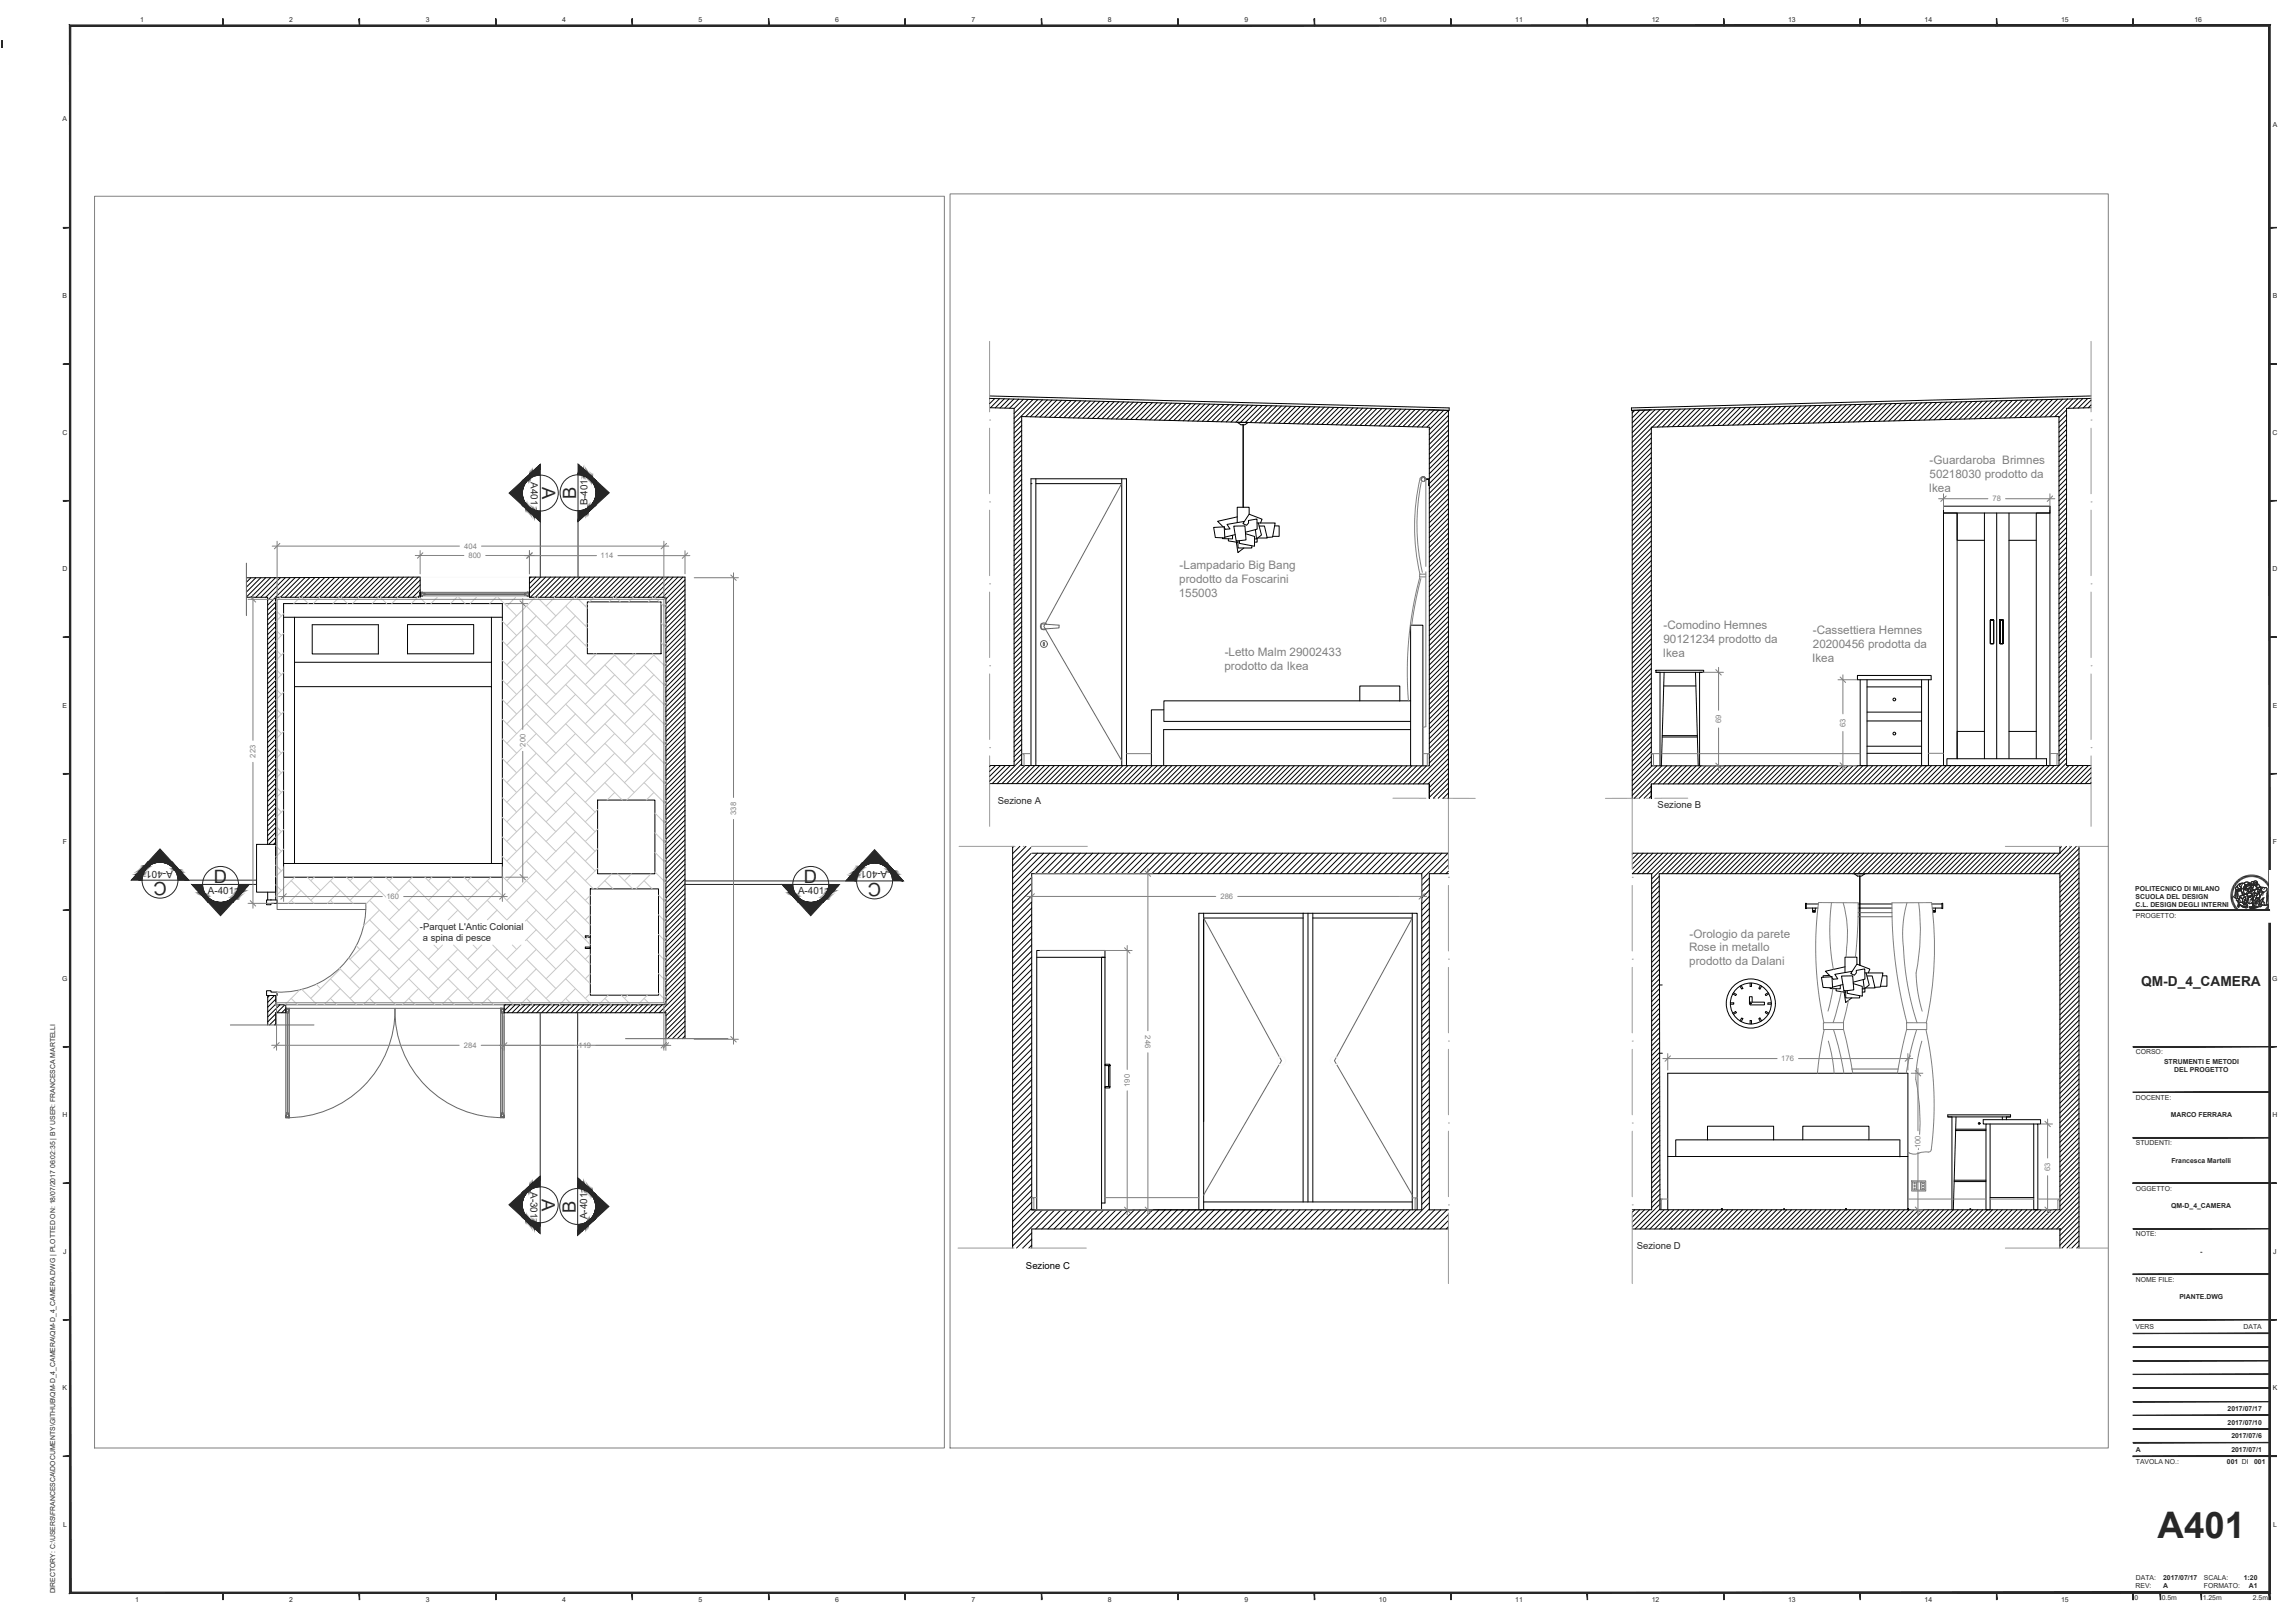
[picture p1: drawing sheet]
<svg xmlns="http://www.w3.org/2000/svg" width="841mm" height="594mm" viewBox="0 0 841 594" stroke-linecap="round" stroke-linejoin="round" font-family="sans-serif">
<defs><g id="words">
<text font-size="13.4" fill="#272727" x="790.7" y="563.2">A401</text>
<g font-size="6.7" fill="#272727">
<text x="198.6" y="178.3" transform="rotate(90 198.6 178.3)">A</text>
<text x="211.2" y="182.8" transform="rotate(-90 211.2 182.8)">B</text>
<text x="61.1" y="323" transform="rotate(-180 61.1 323)">C</text>
<text x="78.3" y="323.3">D</text>
<text x="294.6" y="323.3">D</text>
<text x="323" y="323.3" transform="rotate(-180 323 323.3)">C</text>
<text x="198.6" y="439" transform="rotate(90 198.6 439)">A</text>
<text x="211" y="444.2" transform="rotate(-90 211 444.2)">B</text>
</g>
<text font-size="5" fill="#272727" x="784.7" y="361.1">QM-D_4_CAMERA</text>
<g font-size="4.3" fill="#808080">
<text x="707.1" y="169.9">-Guardaroba Brimnes</text>
<text x="707.1" y="175">50218030 prodotto da</text>
<text x="706.9" y="180.2">Ikea</text>
<text x="432.3" y="208.3">-Lampadario Big Bang</text>
<text x="432.1" y="213.4">prodotto da Foscarini</text>
<text x="432" y="218.5">155003</text>
<text x="609.6" y="230.5">-Comodino Hemnes</text>
<text x="664.3" y="232.3">-Cassettiera Hemnes</text>
<text x="609.6" y="235.7">90121234 prodotto da</text>
<text x="664.3" y="237.4">20200456 prodotta da</text>
<text x="448.7" y="245.4">prodotto da Ikea</text>
<text x="448.8" y="240.3">-Letto Malm 29002433</text>
<text x="609.4" y="240.8">Ikea</text>
<text x="664.1" y="242.5">Ikea</text>
<text x="619.2" y="343.4">-Orologio da parete</text>
<text x="619" y="348.5">Rose in metallo</text>
<text x="619" y="353.6">prodotto da Dalani</text>
</g>
<g font-size="3.6" fill="#272727">
<text x="194.5" y="176.5" transform="rotate(90 194.5 176.5)">A401</text>
<text x="215.3" y="185.1" transform="rotate(-90 215.3 185.1)">B-401</text>
<text x="63.3" y="318.9" transform="rotate(-180 63.3 318.9)">A-401</text>
<text x="325.1" y="319.1" transform="rotate(-180 325.1 319.1)">A-401</text>
<text x="76.2" y="327.5">A-401</text>
<text x="292.4" y="327.5">A-401</text>
<text x="194.4" y="436.6" transform="rotate(90 194.4 436.6)">A-301</text>
<text x="215.2" y="446.5" transform="rotate(-90 215.2 446.5)">A-401</text>
</g>
<g font-size="3.5" fill="#272727">
<text x="365.6" y="294.5">Sezione A</text>
<text x="607.5" y="295.8">Sezione B</text>
<text x="153.9" y="340.7">-Parquet L'Antic Colonial</text>
<text x="155" y="344.8">a spina di pesce</text>
<text x="599.8" y="457.5">Sezione D</text>
</g>
<text font-size="3.5" x="376" y="464.9">Sezione C</text>
<g font-size="2.8" fill="#808080">
<text x="730.2" y="183.6">78</text>
<text x="170.1" y="201">404</text>
<text x="171.7" y="204.4">800</text>
<text x="220.1" y="204.5">114</text>
<text x="630.8" y="264.9" transform="rotate(-90 630.8 264.9)">69</text>
<text x="676.3" y="266.2" transform="rotate(-90 676.3 266.2)">63</text>
<text x="192.5" y="273.5" transform="rotate(-90 192.5 273.5)">200</text>
<text x="93.7" y="277.5" transform="rotate(-90 93.7 277.5)">223</text>
<text x="269.8" y="298.4" transform="rotate(-90 269.8 298.4)">338</text>
<text x="141.6" y="329.3">160</text>
<text x="447.2" y="329.3">286</text>
<text x="170" y="383.8">284</text>
<text x="212" y="383.9">119</text>
<text x="419.7" y="379.3" transform="rotate(90 419.7 379.3)">246</text>
<text x="652.7" y="388.7">176</text>
<text x="414.1" y="398" transform="rotate(-90 414.1 398)">190</text>
<text x="703.8" y="420.5" transform="rotate(-90 703.8 420.5)">100</text>
<text x="751.3" y="428.9" transform="rotate(-90 751.3 428.9)">63</text>
</g>
<g font-size="2.5" fill="#272727">
<text x="51.3" y="8.2">1</text>
<text x="106" y="8.2">2</text>
<text x="156" y="8.2">3</text>
<text x="206" y="8.2">4</text>
<text x="256" y="8.2">5</text>
<text x="306" y="8.2">6</text>
<text x="356" y="8.2">7</text>
<text x="406" y="8.2">8</text>
<text x="456" y="8.2">9</text>
<text x="505.3" y="8.2">10</text>
<text x="555.3" y="8.2">11</text>
<text x="605.3" y="8.2">12</text>
<text x="655.3" y="8.2">13</text>
<text x="705.3" y="8.2">14</text>
<text x="755.3" y="8.2">15</text>
<text x="804.2" y="8.2">16</text>
<text x="23" y="44.3">A</text>
<text x="832.8" y="46.6">A</text>
<text x="23" y="109.3">B</text>
<text x="832.8" y="109.3">B</text>
<text x="22.9" y="159.3">C</text>
<text x="832.8" y="159.3">C</text>
<text x="22.9" y="209.3">D</text>
<text x="832.8" y="209.3">D</text>
<text x="23" y="259.3">E</text>
<text x="832.8" y="259.3">E</text>
<text x="23" y="309.3">F</text>
<text x="832.9" y="309.3">F</text>
<text x="782.5" y="326.3">POLITECNICO DI MILANO</text>
<text x="782.6" y="329.3">SCUOLA DEL DESIGN</text>
<text x="782.6" y="332.4">C.L. DESIGN DEGLI INTERNI</text>
<text x="782.7" y="336.2">PROGETTO:</text>
<text x="22.8" y="359.3">G</text>
<text x="832.7" y="359.3">G</text>
<text x="782.7" y="386.2">CORSO:</text>
<text x="793" y="389.6">STRUMENTI E METODI</text>
<text x="796.8" y="392.6">DEL PROGETTO</text>
<text x="782.7" y="402.8">DOCENTE:</text>
<text x="22.9" y="409.3">H</text>
<text x="795.5" y="409.3">MARCO FERRARA</text>
<text x="832.8" y="409.3">H</text>
<text x="782.7" y="419.5">STUDENTI:</text>
<text x="795.7" y="425.9">Francesca Martelli</text>
<text x="782.7" y="436.2">OGGETTO:</text>
<text x="795.7" y="442.4">QM-D_4_CAMERA</text>
<text x="782.7" y="452.8">NOTE:</text>
<text x="23.2" y="459.3">J</text>
<text x="806.2" y="459.3">-</text>
<text x="833.1" y="459.3">J</text>
<text x="782.7" y="469.5">NOME FILE:</text>
<text x="798.6" y="476">PIANTE.DWG</text>
<text x="782.6" y="486.8">VERS</text>
<text x="822.2" y="486.8">DATA</text>
<text x="23" y="509.3">K</text>
<text x="832.8" y="509.3">K</text>
<text x="816.3" y="521.8">2017/07/10</text>
<text x="816.3" y="516.8">2017/07/17</text>
<text x="817.7" y="526.8">2017/07/6</text>
<text x="782.7" y="531.8">A</text>
<text x="817.7" y="531.8">2017/07/1</text>
<text x="782.7" y="536.3">TAVOLA NO.:</text>
<text x="816.1" y="536.3">001 DI</text>
<text x="826" y="536.3">001</text>
<text x="23.1" y="559.3">L</text>
<text x="833" y="559.3">L</text>
<text x="782.6" y="581.7">REV:</text>
<text x="782.7" y="578.8">DATA:</text>
<text x="792.7" y="581.8">A</text>
<text x="792.7" y="578.7">2017/07/17</text>
<text x="807.6" y="578.8">SCALA:</text>
<text x="807.6" y="581.8">FORMATO:</text>
<text x="822.2" y="578.7">1:20</text>
<text x="824.1" y="581.8">A1</text>
<text x="20.2" y="583.6" transform="rotate(-90 20.2 583.6)">DIRECTORY: C:\USERS\FRANCESCA\DOCUMENTS\GITHUB\QM-D_4_CAMERA\QM-D_4_CAMERA.DWG | PLOTTED ON: 18/07/2017 06:02:35 | BY USER: FRANCESCA MARTELLI</text>
<text x="49.5" y="586.8">1</text>
<text x="106" y="586.8">2</text>
<text x="156" y="586.8">3</text>
<text x="206" y="586.8">4</text>
<text x="256" y="586.8">5</text>
<text x="306" y="586.8">6</text>
<text x="356" y="586.8">7</text>
<text x="406" y="586.8">8</text>
<text x="456" y="586.8">9</text>
<text x="505.3" y="586.8">10</text>
<text x="555.3" y="586.8">11</text>
<text x="605.3" y="586.8">12</text>
<text x="655.3" y="586.8">13</text>
<text x="705.3" y="586.8">14</text>
<text x="755.3" y="586.8">15</text>
<text x="782.2" y="585.9">0</text>
<text x="792.2" y="585.9">0.5m</text>
<text x="807.2" y="585.9">1.25m</text>
<text x="825.6" y="585.9">2.5m</text>
</g>
</g></defs>
<!-- layer: A-ANNO-SYMB -->
<g fill="none" stroke="#272727" stroke-width=".37">
<path d="M198 174v37.4M211.8 173.9v37.5M52 322.4h42M74.2 323.9h19.8M251 322.7h76.1M251 323.9h52.7M198 370.9v77M211.7 370.9v77.6"/>
<circle cx="198" cy="180.6" r="6.6"/>
<circle cx="211.8" cy="180.5" r="6.6"/>
<circle cx="58.6" cy="322.4" r="6.6"/>
<circle cx="80.8" cy="323.9" r="6.6"/>
<circle cx="297.1" cy="323.9" r="6.6"/>
<circle cx="320.5" cy="322.6" r="6.6"/>
<circle cx="198" cy="441.3" r="6.6"/>
<circle cx="211.7" cy="441.9" r="6.6"/>
</g>
<g fill="#272727" stroke="#272727" stroke-width=".37">
<path d="M218.4 176l4.9 4.5-4.9 4.5z"/>
<path d="M218.3 437.4l4.8 4.5-4.8 4.4z"/>
<path d="M186.5 180.6l4.9-4.5v9z"/>
<path d="M186.5 441.3l4.9-4.5v8.9z"/>
<path d="M58.6 310.9l4.5 4.9h-8.9z"/>
<path d="M320.5 311.2l4.5 4.9h-9z"/>
<path d="M76.4 330.5h8.9l-4.5 4.9z"/>
<path d="M292.6 330.5h9l-4.5 4.9z"/>
<path d="M211.8 170v3.9l.6-3.4zM212.4 170.5v3.4h-.6z"/>
<path d="M211.8 187.1v3.9l.6-4zM212.4 187v3.5l-.6 .5z"/>
<path d="M212.4 170.5v3.4l.5-3zM212.9 170.9v3.1l-.5-.1z"/>
<path d="M212.4 187v3.5l.5-3.5zM212.9 187v3.1l-.5 .4z"/>
<path d="M212.9 170.9v3.1l.5-2.6zM213.4 171.4v2.7l-.5-.1z"/>
<path d="M212.9 187v3.1l.5-3.2zM213.4 186.9v2.7l-.5 .5z"/>
<path d="M213.4 171.4v2.7l.5-2.3zM213.9 171.8v2.4l-.5-.1z"/>
<path d="M213.4 186.9v2.7l.5-2.9zM213.9 186.7v2.4l-.5 .5z"/>
<path d="M213.9 171.8v2.4l.5-1.9zM214.4 172.3v2.1l-.5-.2z"/>
<path d="M213.9 186.7v2.4l.5-2.5zM214.4 186.6v2.1l-.5 .4z"/>
<path d="M214.4 172.3v2.1l.4-1.7zM214.8 172.7v1.9l-.4-.2z"/>
<path d="M214.4 186.6v2.1l.4-2.4zM214.8 186.3v2l-.4 .4z"/>
<path d="M214.8 172.7v1.9l.5-1.5zM215.3 173.1v1.8l-.5-.3z"/>
<path d="M214.8 186.3v2l.5-2.2zM215.3 186.1v1.7l-.5 .5z"/>
<path d="M215.3 173.1v1.8l.4-1.4zM215.7 173.5v1.7l-.4-.3z"/>
<path d="M215.3 186.1v1.7l.4-2zM215.7 185.8v1.6l-.4 .4z"/>
<path d="M215.7 173.5v1.7l.4-1.3zM216.1 173.9v1.6l-.4-.3z"/>
<path d="M215.7 185.8v1.6l.4-1.9zM216.1 185.5v1.6l-.4 .3z"/>
<path d="M216.1 173.9v1.6l.4-1.2zM216.5 174.3v1.5l-.4-.3z"/>
<path d="M216.1 185.5v1.6l.4-2zM216.5 185.1v1.6l-.4 .4z"/>
<path d="M216.5 174.3v1.5l.3-1.2zM216.8 174.6v1.6l-.3-.4z"/>
<path d="M216.8 184.8l-.3 .3v1.6zM216.8 184.8v1.6l-.3 .3z"/>
<path d="M216.8 174.6v1.6l.4-1.3zM217.2 174.9v1.7l-.4-.4z"/>
<path d="M217.2 184.4l-.4 .4v1.6zM217.2 184.4v1.7l-.4 .3z"/>
<path d="M217.2 174.9v1.7l.2-1.5zM217.4 175.1v1.9l-.2-.4z"/>
<path d="M217.4 183.9l-.2 .5v1.7zM217.4 183.9v1.9l-.2 .3z"/>
<path d="M217.4 175.1v1.9l.3-1.6zM217.7 175.4v2.1l-.3-.5z"/>
<path d="M217.7 183.5l-.3 .4v1.9zM217.7 183.5v2.1l-.3 .2z"/>
<path d="M217.7 175.4v2.1l.2-1.9zM217.9 175.6v2.4l-.2-.5z"/>
<path d="M217.9 183l-.2 2.6zM217.9 183v2.4l-.2 .2z"/>
<path d="M217.9 175.6v2.4zM218.1 175.7v2.8z"/>
<path d="M218.1 182.5l-.2 2.9zM218.1 182.5l-.2 2.9z"/>
<path d="M218.1 175.7v2.8zM218.2 175.9v3.1z"/>
<path d="M218.2 182l-.1 3.2zM218.2 182l-.1 3.2z"/>
<path d="M218.2 175.9v3.1zM218.3 175.9v3.6z"/>
<path d="M218.3 181.5l-.1 3.6zM218.3 181.5l-.1 3.6z"/>
<path d="M218.3 175.9v3.6zM218.4 176v4z"/>
<path d="M218.4 181l-.1 4zM218.4 181l-.1 4z"/>
<path d="M218.4 176v4zM218.4 176v4.5z"/>
<path d="M218.4 180.5v4.5zM218.4 180.5v4.5z"/>
<path d="M211.7 431.4v3.9l.5-3.5zM212.2 431.8v3.5h-.5z"/>
<path d="M211.7 448.5v3.9l.5-3.9zM212.2 448.5v3.4l-.5 .5z"/>
<path d="M212.2 431.8v3.5l.5-3zM212.7 432.3v3.1l-.5-.1z"/>
<path d="M212.2 448.5v3.4l.5-3.5zM212.7 448.4v3.1l-.5 .4z"/>
<path d="M212.7 432.3v3.1l.5-2.6zM213.2 432.8v2.7l-.5-.1z"/>
<path d="M212.7 448.4v3.1l.5-3.2zM213.2 448.3v2.7l-.5 .5z"/>
<path d="M213.2 432.8v2.7l.5-2.3zM213.7 433.2v2.4l-.5-.1z"/>
<path d="M213.2 448.3v2.7l.5-2.8zM213.7 448.2v2.3l-.5 .5z"/>
<path d="M213.7 433.2v2.4l.5-1.9zM214.2 433.7v2.1l-.5-.2z"/>
<path d="M213.7 448.2v2.3l.5-2.5zM214.2 448v2.1l-.5 .4z"/>
<path d="M214.2 433.7v2.1l.5-1.7zM214.7 434.1v1.9l-.5-.2z"/>
<path d="M214.2 448v2.1l.5-2.3zM214.7 447.8v1.9l-.5 .4z"/>
<path d="M214.7 434.1v1.9l.4-1.5zM215.1 434.5v1.8l-.4-.3z"/>
<path d="M214.7 447.8v1.9l.4-2.2zM215.1 447.5v1.7l-.4 .5z"/>
<path d="M215.1 434.5v1.8l.5-1.4zM215.6 434.9v1.7l-.5-.3z"/>
<path d="M215.1 447.5v1.7l.5-2zM215.6 447.2v1.6l-.5 .4z"/>
<path d="M215.6 434.9v1.7l.4-1.3zM216 435.3v1.6l-.4-.3z"/>
<path d="M215.6 447.2v1.6l.4-1.9zM216 446.9v1.6l-.4 .3z"/>
<path d="M216 435.3v1.6l.4-1.2zM216.4 435.7v1.5l-.4-.3z"/>
<path d="M216 446.9v1.6l.4-2zM216.4 446.5v1.6l-.4 .4z"/>
<path d="M216.4 435.7v1.5l.3-1.2zM216.7 436v1.6l-.3-.4z"/>
<path d="M216.7 446.2l-.3 .3v1.6zM216.7 446.2v1.6l-.3 .3z"/>
<path d="M216.7 436v1.6l.3-1.3zM217 436.3v1.7l-.3-.4z"/>
<path d="M217 445.8l-.3 .4v1.6zM217 445.8v1.7l-.3 .3z"/>
<path d="M217 436.3v1.7l.3-1.5zM217.3 436.5v2l-.3-.5z"/>
<path d="M217.3 445.3l-.3 .5v1.7zM217.3 445.3v1.9l-.3 .3z"/>
<path d="M217.3 436.5v2l.3-1.7zM217.6 436.8v2.1l-.3-.4z"/>
<path d="M217.6 444.9l-.3 .4v1.9zM217.6 444.9v2.1l-.3 .2z"/>
<path d="M217.6 436.8v2.1l.2-1.9zM217.8 437v2.4l-.2-.5z"/>
<path d="M217.8 444.4l-.2 2.6zM217.8 444.4v2.4l-.2 .2z"/>
<path d="M217.8 437v2.4zM218 437.1v2.8z"/>
<path d="M218 443.9l-.2 2.9zM218 443.9l-.2 2.9z"/>
<path d="M218 437.1v2.8zM218.1 437.3v3.1z"/>
<path d="M218.1 443.4l-.1 3.2zM218.1 443.4l-.1 3.2z"/>
<path d="M218.1 437.3v3.1zM218.2 437.4v3.5z"/>
<path d="M218.2 442.9l-.1 3.6zM218.2 442.9l-.1 3.6z"/>
<path d="M218.2 437.4v3.5zM218.3 437.4v4z"/>
<path d="M218.3 442.4l-.1 4zM218.3 442.4l-.1 4z"/>
<path d="M218.3 437.4v4zM218.3 437.4v4.5z"/>
<path d="M218.3 441.9v4.5zM218.3 441.9v4.5z"/>
<path d="M198 187.2l-.5 3.4 .5 .5zM197.5 187.2h.5l-.5 3.4z"/>
<path d="M198 170.1l-.5 3.9h.5zM197.5 170.6l.5-.5-.5 3.9z"/>
<path d="M197.5 187.2l-.5 3 .5 .4zM197 187.1l.5 .1-.5 3z"/>
<path d="M197.5 170.6l-.5 3.5 .5-.1zM197 171l.5-.4-.5 3.5z"/>
<path d="M197 187.1l-.5 2.6 .5 .5zM196.5 187l.5 .1-.5 2.6z"/>
<path d="M197 171l-.5 3.2 .5-.1zM196.5 171.5l.5-.5-.5 3.2z"/>
<path d="M196.5 187l-.5 2.2 .5 .5zM196 186.9l.5 .1-.5 2.2z"/>
<path d="M196.5 171.5l-.5 2.8 .5-.1zM196 172l.5-.5-.5 2.8z"/>
<path d="M196 186.9l-.5 1.9 .5 .4zM195.5 186.7l.5 .2-.5 1.9z"/>
<path d="M196 172l-.5 2.5 .5-.2zM195.5 172.4l.5-.4-.5 2.5z"/>
<path d="M195.5 186.7l-.5 1.7 .5 .4zM195 186.5l.5 .2-.5 1.7z"/>
<path d="M195.5 172.4l-.5 2.3 .5-.2zM195 172.8l.5-.4-.5 2.3z"/>
<path d="M195 186.5l-.5 1.5 .5 .4zM194.5 186.2l.5 .3-.5 1.5z"/>
<path d="M195 172.8l-.5 2.2 .5-.3zM194.5 173.3l.5-.5-.5 2.2z"/>
<path d="M194.5 186.2l-.4 1.4 .4 .4zM194.1 185.9l.4 .3-.4 1.4z"/>
<path d="M194.5 173.3l-.4 2 .4-.3zM194.1 173.6l.4-.3-.4 2z"/>
<path d="M194.1 185.9l-.4 1.3 .4 .4zM193.7 185.6l.4 .3-.4 1.3z"/>
<path d="M194.1 173.6l-.4 2 .4-.3zM193.7 174l.4-.4-.4 2z"/>
<path d="M193.7 185.6l-.4 1.2 .4 .4zM193.3 185.3l.4 .3-.4 1.2z"/>
<path d="M193.7 174l-.4 1.9 .4-.3zM193.3 174.4l.4-.4-.4 1.9z"/>
<path d="M193.3 185.3l-.3 1.2 .3 .3zM193 184.9l.3 .4-.3 1.2z"/>
<path d="M193.3 174.4l-.3 1.9 .3-.4zM193 174.7l.3-.3-.3 1.9z"/>
<path d="M193 184.9l-.3 1.3 .3 .3zM192.7 184.5l.3 .4-.3 1.3z"/>
<path d="M193 174.7l-.3 2 .3-.4zM192.7 175l.3-.3-.3 2z"/>
<path d="M192.7 184.5l-.3 1.5 .3 .2zM192.4 184l.3 .5-.3 1.5z"/>
<path d="M192.7 175l-.3 2.2 .3-.5zM192.4 175.2l.3-.2-.3 2.2z"/>
<path d="M192.4 184l-.3 1.7 .3 .3zM192.1 183.6l.3 .4-.3 1.7z"/>
<path d="M192.4 175.2l-.3 2.4 .3-.4zM192.1 175.5l.3-.3-.3 2.4z"/>
<path d="M192.1 183.6l-.2 1.9 .2 .2zM191.9 183.1l.2 .5-.2 1.9z"/>
<path d="M192.1 175.5l-.2 2.6zM191.9 175.7l.2-.2-.2 2.6z"/>
<path d="M191.9 183.1v2.4zM191.7 182.6v2.8z"/>
<path d="M191.9 175.7l-.2 2.9zM191.7 175.8l.2-.1-.2 2.9z"/>
<path d="M191.7 182.6v2.8zM191.6 182.1v3.1z"/>
<path d="M191.7 175.8l-.1 3.3zM191.6 176l.1-.2-.1 3.3z"/>
<path d="M191.6 182.1v3.1zM191.5 181.6v3.5z"/>
<path d="M191.6 176l-.1 3.6zM191.6 176l-.1 3.6z"/>
<path d="M191.5 181.6v3.5zM191.4 181.1v4z"/>
<path d="M191.5 176.1l-.1 4zM191.4 176.1v4z"/>
<path d="M191.4 181.1v4zM191.4 180.6v4.5z"/>
<path d="M191.4 176.1v4.5zM191.4 176.1v4.5z"/>
<path d="M197.9 447.9l-.5 3.4 .5 .5zM197.4 447.8l.5 .1-.5 3.4z"/>
<path d="M197.9 430.8l-.5 3.9h.5zM197.4 431.2l.5-.4-.5 3.9z"/>
<path d="M197.4 447.8l-.5 3 .5 .5zM196.9 447.8h.5l-.5 3z"/>
<path d="M197.4 431.2l-.5 3.6 .5-.1zM196.9 431.7l.5-.5-.5 3.6z"/>
<path d="M196.9 447.8l-.5 2.6 .5 .4zM196.4 447.7l.5 .1-.5 2.6z"/>
<path d="M196.9 431.7l-.5 3.2 .5-.1zM196.4 432.2l.5-.5-.5 3.2z"/>
<path d="M196.4 447.7l-.5 2.2 .5 .5zM195.9 447.5l.5 .2-.5 2.2z"/>
<path d="M196.4 432.2l-.5 2.8 .5-.1zM195.9 432.6l.5-.4-.5 2.8z"/>
<path d="M195.9 447.5l-.5 2 .5 .4zM195.4 447.4l.5 .1-.5 2z"/>
<path d="M195.9 432.6l-.5 2.6 .5-.2zM195.4 433.1l.5-.5-.5 2.6z"/>
<path d="M195.4 447.4l-.4 1.6 .4 .5zM195 447.1l.4 .3-.4 1.6z"/>
<path d="M195.4 433.1l-.4 2.3 .4-.2zM195 433.5l.4-.4-.4 2.3z"/>
<path d="M195 447.1l-.5 1.5 .5 .4zM194.5 446.9l.5 .2-.5 1.5z"/>
<path d="M195 433.5l-.5 2.2 .5-.3zM194.5 433.9l.5-.4-.5 2.2z"/>
<path d="M194.5 446.9l-.4 1.3 .4 .4zM194.1 446.6l.4 .3-.4 1.3z"/>
<path d="M194.5 433.9l-.4 2 .4-.2zM194.1 434.3l.4-.4-.4 2z"/>
<path d="M194.1 446.6l-.4 1.3 .4 .3zM193.7 446.3l.4 .3-.4 1.3z"/>
<path d="M194.1 434.3l-.4 2 .4-.4zM193.7 434.7l.4-.4-.4 2z"/>
<path d="M193.7 446.3l-.4 1.2 .4 .4zM193.3 445.9l.4 .4-.4 1.2z"/>
<path d="M193.7 434.7l-.4 1.9 .4-.3zM193.3 435l.4-.3-.4 1.9z"/>
<path d="M193.3 445.9l-.4 1.3 .4 .3zM192.9 445.6l.4 .3-.4 1.3z"/>
<path d="M193.3 435l-.4 2 .4-.4zM192.9 435.4l.4-.4-.4 2z"/>
<path d="M192.9 445.6l-.3 1.3 .3 .3zM192.6 445.1l.3 .5-.3 1.3z"/>
<path d="M192.9 435.4l-.3 2 .3-.4zM192.6 435.7l.3-.3-.3 2z"/>
<path d="M192.6 445.1l-.3 1.5 .3 .3zM192.3 444.7l.3 .4-.3 1.5z"/>
<path d="M192.6 435.7l-.3 2.1 .3-.4zM192.3 435.9l.3-.2-.3 2.1z"/>
<path d="M192.3 444.7l-.2 1.7 .2 .2zM192.1 444.3l.2 .4-.2 1.7z"/>
<path d="M192.3 435.9l-.2 2.4 .2-.5zM192.1 436.2l.2-.3-.2 2.4z"/>
<path d="M192.1 444.3l-.2 1.9 .2 .2zM191.9 443.8l.2 .5-.2 1.9z"/>
<path d="M192.1 436.2l-.2 2.5zM191.9 436.3l.2-.1-.2 2.5z"/>
<path d="M191.9 443.8v2.4zM191.7 443.3v2.7z"/>
<path d="M191.9 436.3l-.2 2.9zM191.9 436.3l-.2 2.9z"/>
<path d="M191.7 443.3v2.7zM191.5 442.8v3.1z"/>
<path d="M191.7 436.5l-.2 3.2zM191.5 436.6l.2-.1-.2 3.2z"/>
<path d="M191.5 442.8v3.1zM191.4 442.3v3.5z"/>
<path d="M191.5 436.6l-.1 3.6zM191.5 436.6l-.1 3.6z"/>
<path d="M191.4 442.3v3.5zM191.4 441.8v4z"/>
<path d="M191.4 436.7v4.1zM191.4 436.8v4z"/>
<path d="M191.4 441.8v4zM191.4 441.3v4.4z"/>
<path d="M191.4 436.8v4.5zM191.4 436.8v4.5z"/>
<path d="M48.6 321.8l-.5 .6h3.9zM48.6 321.8h3.5l-.1 .6z"/>
<path d="M65.2 321.8v.6h3.9zM65.2 321.8h3.5l.4 .6z"/>
<path d="M49.1 321.3l-.5 .5h3.5zM49.1 321.3h3v.5z"/>
<path d="M65.1 321.3l.1 .5h3.5zM65.1 321.3h3.1l.5 .5z"/>
<path d="M49.5 320.8l-.4 .5h3zM49.5 320.8h2.7l-.1 .5z"/>
<path d="M65 320.8l.1 .5h3.1zM65 320.8h2.7l.5 .5z"/>
<path d="M50 320.3l-.5 .5h2.7zM50 320.3h2.4l-.2 .5z"/>
<path d="M64.9 320.3l.1 .5h2.7zM64.9 320.3h2.4l.4 .5z"/>
<path d="M50.4 319.8l-.4 .5h2.4zM50.4 319.8h2.1l-.1 .5z"/>
<path d="M64.7 319.8l.2 .5h2.4zM64.7 319.8h2.1l.5 .5z"/>
<path d="M50.9 319.4l-.5 .4h2.1zM50.9 319.4h1.9l-.3 .4z"/>
<path d="M64.5 319.4l.2 .4h2.1zM64.5 319.4h1.9l.4 .4z"/>
<path d="M51.3 318.9l-.4 .5h1.9zM51.3 318.9h1.7l-.2 .5z"/>
<path d="M64.2 318.9l.3 .5h1.9zM64.2 318.9h1.8l.4 .5z"/>
<path d="M51.7 318.5l-.4 .4h1.7zM51.7 318.5h1.6l-.3 .4z"/>
<path d="M64 318.5l.2 .4h1.8zM64 318.5h1.6l.4 .4z"/>
<path d="M52 318.1l-.3 .4h1.6zM52 318.1h1.6l-.3 .4z"/>
<path d="M63.6 318.1l.4 .4h1.6zM63.6 318.1h1.6l.4 .4z"/>
<path d="M52.4 317.7l-.4 .4h1.6zM52.4 317.7h1.6l-.4 .4z"/>
<path d="M63.3 317.7l.3 .4h1.6zM63.3 317.7h1.6l.3 .4z"/>
<path d="M52.7 317.4l-.3 .3h1.6zM52.7 317.4h1.7l-.4 .3z"/>
<path d="M62.9 317.4l.4 .3h1.6zM62.9 317.4h1.6l.4 .3z"/>
<path d="M53 317l-.3 .4h1.7zM53 317h1.8l-.4 .4z"/>
<path d="M62.5 317l.4 .4h1.6zM62.5 317h1.7l.3 .4z"/>
<path d="M53.3 316.8l-.3 .2h1.8zM53.3 316.8h1.9l-.4 .2z"/>
<path d="M62.1 316.8l.4 .2h1.7zM62.1 316.8h1.9l.2 .2z"/>
<path d="M53.5 316.5l-.2 .3h1.9zM53.5 316.5h2.1l-.4 .3z"/>
<path d="M61.6 316.5l.5 .3h1.9zM61.6 316.5h2.2l.2 .3z"/>
<path d="M53.7 316.3l-.2 .2h2.1zM53.7 316.3h2.4l-.5 .2z"/>
<path d="M61.1 316.3l2.7 .2zM61.1 316.3h2.4l.3 .2z"/>
<path d="M53.9 316.1l-.2 .2h2.4zM53.9 316.1h2.7z"/>
<path d="M60.7 316.1l2.8 .2zM60.7 316.1l2.8 .2z"/>
<path d="M54 316l-.1 .1h2.7zM54 316h3.1z"/>
<path d="M60.2 316l3.2 .1zM60.2 316l3.2 .1z"/>
<path d="M54.1 315.9l3 .1zM54.1 315.9h3.5z"/>
<path d="M59.7 315.9l3.6 .1zM59.7 315.9l3.6 .1z"/>
<path d="M54.2 315.8l3.4 .1zM54.2 315.8h3.9z"/>
<path d="M59.1 315.8l4.1 .1zM59.1 315.8l4.1 .1z"/>
<path d="M54.2 315.8h3.9zM54.2 315.8h4.4z"/>
<path d="M58.6 315.8h4.5zM58.6 315.8h4.5z"/>
<path d="M310.5 322.1l-.5 .5h3.9zM310.5 322.1h3.4v.5z"/>
<path d="M327.1 322.1v.5h3.9zM327.1 322.1h3.4l.5 .5z"/>
<path d="M310.9 321.6l-.4 .5h3.4zM310.9 321.6h3.1l-.1 .5z"/>
<path d="M327 321.6l.1 .5h3.4zM327 321.6h3.1l.4 .5z"/>
<path d="M311.4 321.1l-.5 .5h3.1zM311.4 321.1h2.7l-.1 .5z"/>
<path d="M326.9 321.1l.1 .5h3.1zM326.9 321.1h2.7l.5 .5z"/>
<path d="M311.9 320.6l-.5 .5h2.7zM311.9 320.6h2.3l-.1 .5z"/>
<path d="M326.8 320.6l.1 .5h2.7zM326.8 320.6h2.3l.5 .5z"/>
<path d="M312.3 320.1l-.4 .5h2.3zM312.3 320.1h2.1l-.2 .5z"/>
<path d="M326.6 320.1l.2 .5h2.3zM326.6 320.1h2.1l.4 .5z"/>
<path d="M312.7 319.6l-.4 .5h2.1zM312.7 319.6h1.9l-.2 .5z"/>
<path d="M326.4 319.6l.2 .5h2.1zM326.4 319.6h1.9l.4 .5z"/>
<path d="M313.1 319.2l-.4 .4h1.9zM313.1 319.2h1.8l-.3 .4z"/>
<path d="M326.1 319.2l.3 .4h1.9zM326.1 319.2h1.7l.5 .4z"/>
<path d="M313.5 318.8l-.4 .4h1.8zM313.5 318.8h1.7l-.3 .4z"/>
<path d="M325.8 318.8l.3 .4h1.7zM325.8 318.8h1.6l.4 .4z"/>
<path d="M313.9 318.4l-.4 .4h1.7zM313.9 318.4h1.6l-.3 .4z"/>
<path d="M325.5 318.4l.3 .4h1.6zM325.5 318.4h1.6l.3 .4z"/>
<path d="M314.3 318l-.4 .4h1.6zM314.3 318h1.5l-.3 .4z"/>
<path d="M325.1 318l.4 .4h1.6zM325.1 318h1.6l.4 .4z"/>
<path d="M314.6 317.6l-.3 .4h1.5zM314.6 317.6h1.6l-.4 .4z"/>
<path d="M324.8 317.6l.3 .4h1.6zM324.8 317.6h1.6l.3 .4z"/>
<path d="M314.9 317.3l-.3 .3h1.6zM314.9 317.3h1.7l-.4 .3z"/>
<path d="M324.4 317.3l.4 .3h1.6zM324.4 317.3h1.7l.3 .3z"/>
<path d="M315.1 317l-.2 .3h1.7zM315.1 317h2l-.5 .3z"/>
<path d="M323.9 317l.5 .3h1.7zM323.9 317h1.9l.3 .3z"/>
<path d="M315.4 316.8l-.3 .2h2zM315.4 316.8h2.1l-.4 .2z"/>
<path d="M323.5 316.8l.4 .2h1.9zM323.5 316.8h2.1l.2 .2z"/>
<path d="M315.6 316.6l-.2 .2h2.1zM315.6 316.6h2.4l-.5 .2z"/>
<path d="M323 316.6l2.6 .2zM323 316.6h2.4l.2 .2z"/>
<path d="M315.7 316.4l-.1 .2h2.4zM315.7 316.4h2.8z"/>
<path d="M322.5 316.4l2.9 .2zM322.5 316.4l2.9 .2z"/>
<path d="M315.9 316.2l-.2 .2h2.8zM315.9 316.2h3.1z"/>
<path d="M322 316.2l3.3 .2zM322 316.2l3.3 .2z"/>
<path d="M316 316.1l3 .1zM316 316.1h3.5z"/>
<path d="M321.5 316.1l3.6 .1zM321.5 316.1l3.6 .1z"/>
<path d="M316 316.1h3.5zM316 316.1h4z"/>
<path d="M321 316.1h4zM321 316.1h4z"/>
<path d="M316 316.1h4zM316 316.1h4.5z"/>
<path d="M320.5 316.1h4.5zM320.5 316.1h4.5z"/>
<path d="M87.4 324l3.5 .5 .4-.5zM87.4 324l3.5 .5h-3.5z"/>
<path d="M70.3 324l3.9 .5v-.5zM70.3 324l3.9 .5h-3.4z"/>
<path d="M87.4 324.5l3 .5 .5-.5zM87.4 324.5l3 .5h-3.1z"/>
<path d="M70.8 324.5l3.5 .5-.1-.5zM70.8 324.5l3.5 .5h-3.1z"/>
<path d="M87.3 325l2.6 .5 .5-.5zM87.3 325l2.6 .5h-2.7z"/>
<path d="M71.2 325l3.2 .5-.1-.5zM71.2 325l3.2 .5h-2.7z"/>
<path d="M87.2 325.5l2.3 .5 .4-.5zM87.2 325.5l2.3 .5h-2.4z"/>
<path d="M71.7 325.5l2.9 .5-.2-.5zM71.7 325.5l2.9 .5h-2.4z"/>
<path d="M87.1 326l1.9 .5 .5-.5zM87.1 326l1.9 .5h-2.1z"/>
<path d="M72.2 326l2.5 .5-.1-.5zM72.2 326l2.5 .5h-2.1z"/>
<path d="M86.9 326.5l1.7 .4 .4-.4zM86.9 326.5l1.7 .4h-1.9z"/>
<path d="M72.6 326.5l2.3 .4-.2-.4zM72.6 326.5l2.3 .4h-1.8z"/>
<path d="M86.7 326.9l1.5 .5 .4-.5zM86.7 326.9l1.5 .5h-1.8z"/>
<path d="M73.1 326.9l2.1 .5-.3-.5zM73.1 326.9l2.1 .5h-1.7z"/>
<path d="M86.4 327.4l1.4 .4 .4-.4zM86.4 327.4l1.4 .4h-1.7z"/>
<path d="M73.5 327.4l2 .4-.3-.4zM73.5 327.4l2 .4h-1.6z"/>
<path d="M86.1 327.8l1.3 .4 .4-.4zM86.1 327.8l1.3 .4h-1.6z"/>
<path d="M73.9 327.8l1.9 .4-.3-.4zM73.9 327.8l1.9 .4h-1.6z"/>
<path d="M85.8 328.2l1.2 .4 .4-.4zM85.8 328.2l1.2 .4h-1.5z"/>
<path d="M74.2 328.2l2 .4-.4-.4zM74.2 328.2l2 .4h-1.6z"/>
<path d="M85.5 328.6l1.2 .4 .3-.4zM85.1 329l.4-.4 1.2 .4z"/>
<path d="M74.6 328.6l1.9 .4-.3-.4zM74.6 328.6l1.9 .4h-1.6z"/>
<path d="M85.1 329l1.3 .3 .3-.3zM84.7 329.3l.4-.3 1.3 .3z"/>
<path d="M74.9 329l2 .3-.4-.3zM74.9 329l2 .3h-1.7z"/>
<path d="M84.7 329.3l1.5 .3 .2-.3zM84.3 329.6l.4-.3 1.5 .3z"/>
<path d="M75.2 329.3l2.2 .3-.5-.3zM75.2 329.3l2.2 .3h-1.9z"/>
<path d="M84.3 329.6l1.6 .2 .3-.2zM83.8 329.8l.5-.2 1.6 .2z"/>
<path d="M75.5 329.6l2.3 .2-.4-.2zM75.5 329.6l2.3 .2h-2.1z"/>
<path d="M83.8 329.8l1.9 .2 .2-.2zM83.3 330l.5-.2 1.9 .2z"/>
<path d="M75.7 329.8l2.6 .2zM75.7 329.8l2.6 .2h-2.4z"/>
<path d="M83.3 330h2.4zM82.9 330.2h2.7z"/>
<path d="M75.9 330l2.9 .2zM75.9 330l2.9 .2z"/>
<path d="M82.9 330.2h2.7zM82.4 330.4h3z"/>
<path d="M76.1 330.2l3.2 .2zM76.1 330.2l3.2 .2z"/>
<path d="M82.4 330.4h3zM81.8 330.5h3.6z"/>
<path d="M76.2 330.4l3.6 .1zM76.2 330.4l3.6 .1z"/>
<path d="M81.8 330.5h3.6zM81.3 330.5h4z"/>
<path d="M76.3 330.5h4zM76.3 330.5h4z"/>
<path d="M81.3 330.5h4zM80.8 330.5h4.5z"/>
<path d="M76.3 330.5h4.5zM76.3 330.5h4.5z"/>
<path d="M303.7 324l3.4 .5 .5-.5zM303.7 324l3.4 .5h-3.4z"/>
<path d="M286.6 324l3.9 .5v-.5zM286.6 324l3.9 .5h-3.4z"/>
<path d="M303.7 324.5l3 .5 .4-.5zM303.7 324.5l3 .5h-3.1z"/>
<path d="M287.1 324.5l3.5 .5-.1-.5zM287.1 324.5l3.5 .5h-3.1z"/>
<path d="M303.6 325l2.6 .5 .5-.5zM303.6 325l2.6 .5h-2.7z"/>
<path d="M287.5 325l3.2 .5-.1-.5zM287.5 325l3.2 .5h-2.7z"/>
<path d="M303.5 325.5l2.2 .5 .5-.5zM303.5 325.5l2.2 .5h-2.3z"/>
<path d="M288 325.5l2.8 .5-.1-.5zM288 325.5l2.8 .5h-2.3z"/>
<path d="M303.4 326l1.9 .5 .4-.5zM303.4 326l1.9 .5h-2.1z"/>
<path d="M288.5 326l2.5 .5-.2-.5zM288.5 326l2.5 .5h-2.1z"/>
<path d="M303.2 326.5l1.7 .4 .4-.4zM303.2 326.5l1.7 .4h-1.9z"/>
<path d="M288.9 326.5l2.3 .4-.2-.4zM288.9 326.5l2.3 .4h-1.9z"/>
<path d="M303 326.9l1.5 .5 .4-.5zM303 326.9l1.5 .5h-1.8z"/>
<path d="M289.3 326.9l2.2 .5-.3-.5zM289.3 326.9l2.2 .5h-1.7z"/>
<path d="M302.7 327.4l1.4 .4 .4-.4zM302.7 327.4l1.4 .4h-1.7z"/>
<path d="M289.8 327.4l2 .4-.3-.4zM289.8 327.4l2 .4h-1.7z"/>
<path d="M302.4 327.8l1.3 .4 .4-.4zM302.4 327.8l1.3 .4h-1.6z"/>
<path d="M290.1 327.8l2 .4-.3-.4zM290.1 327.8l2 .4h-1.6z"/>
<path d="M302.1 328.2l1.2 .4 .4-.4zM302.1 328.2l1.2 .4h-1.5z"/>
<path d="M290.5 328.2l1.9 .4-.3-.4zM290.5 328.2l1.9 .4h-1.5z"/>
<path d="M301.8 328.6l1.2 .4 .3-.4zM301.4 329l.4-.4 1.2 .4z"/>
<path d="M290.9 328.6l1.9 .4-.4-.4zM290.9 328.6l1.9 .4h-1.6z"/>
<path d="M301.4 329l1.3 .3 .3-.3zM301 329.3l.4-.3 1.3 .3z"/>
<path d="M291.2 329l2 .3-.4-.3zM291.2 329l2 .3h-1.7z"/>
<path d="M301 329.3l1.5 .3 .2-.3zM300.5 329.6l.5-.3 1.5 .3z"/>
<path d="M291.5 329.3l2.2 .3-.5-.3zM291.5 329.3l2.2 .3h-2z"/>
<path d="M300.5 329.6l1.7 .2 .3-.2zM300.1 329.8l.4-.2 1.7 .2z"/>
<path d="M291.7 329.6l2.4 .2-.4-.2zM291.7 329.6l2.4 .2h-2.1z"/>
<path d="M300.1 329.8l1.9 .2 .2-.2zM299.6 330l.5-.2 1.9 .2z"/>
<path d="M292 329.8l2.6 .2zM292 329.8l2.6 .2h-2.4z"/>
<path d="M299.6 330h2.4zM299.1 330.2h2.8z"/>
<path d="M292.2 330l2.9 .2zM292.2 330l2.9 .2z"/>
<path d="M299.1 330.2h2.8zM298.6 330.4h3.1z"/>
<path d="M292.4 330.2l3.2 .2zM292.4 330.2l3.2 .2z"/>
<path d="M298.6 330.4h3.1zM298.1 330.5h3.5z"/>
<path d="M292.5 330.4l3.6 .1zM292.5 330.4l3.6 .1z"/>
<path d="M298.1 330.5h3.5zM297.6 330.5h4z"/>
<path d="M292.6 330.5h4zM292.6 330.5h4z"/>
<path d="M297.6 330.5h4zM297.1 330.5h4.5z"/>
<path d="M292.6 330.5h4.5zM292.6 330.5h4.5z"/>
</g>
<!-- layer: A-WALL-FULL -->
<g fill="none" stroke="#000" stroke-width=".37">
<path d="M362.6 145l168.5 4.4-.1 .9-168.4-4.4M362.6 149.3l9 .3v130.8h-9M455.4 154.7l-81-2.1v127.8l149.4 .1v-124l-68.3-1.8M523.8 150.1l7 .2v142.2M605.1 150.1l-7 .2v142.2M673.5 154.7l81-2.1v127.8l-149.4 .1v-124l68.3-1.8M766.3 149.3l-9 .3v130.8h9M766.3 145l-168.4 4.4v.9l168.4-4.4M90.3 211.6l63.7-.2v7.4v-1.8M90.3 218.8h7.8v90.5M101 218.8v95.5v-95.5M101 218.8h53"/>
<path d="M362.6 287l161.2 .1v5.4v-5.2M766.3 287l-161.2 .1v5.4v-5.2M94 309.3h7v17.5h-7zM521 320h-142.9v123.1h142.9M523.8 320h7M754.9 310v2.5M761.9 310v147.1M98.1 326.8v2.8M101 321.6v8M605.3 320v123.1h-7.1M608 320l.3 123.1h146.6v-123.1M98.1 364.6v10.8"/>
<path d="M101 364.6v3.4h3.7v2.9h-3.7v4.5M244 380.4v-9.5h-59.2v-2.9h59.2v-149.2h-50v-7.4h57v169M523.8 443.1h7M598.2 450.1h156.7v7"/>
</g>
<!-- layer: 0 -->
<g fill="none" stroke="#000" stroke-width=".37">
<path d="M91.9 211.6l-1.6 1.7M93.8 211.6l-3.5 3.5M95.6 211.6l-5.3 5.3M97.4 211.6l-7.1 7.1M99.2 211.6l-7.2 7.2M101 211.6l-7.2 7.2M102.8 211.6l-7.2 7.2M104.6 211.6l-7.2 7.2M106.4 211.6l-8.3 8.3M108.2 211.5l-10.1 10.2M110 211.5l-7.2 7.3M111.8 211.5l-7.3 7.3"/>
<path d="M113.6 211.5l-7.3 7.3M115.4 211.5l-7.3 7.3M117.2 211.5l-7.3 7.3M119 211.5l-7.3 7.3M120.8 211.5l-7.3 7.3M122.6 211.5l-7.3 7.3M124.4 211.5l-7.3 7.3M126.2 211.5l-7.3 7.3M128 211.5l-7.3 7.3M129.8 211.5l-7.3 7.3M131.6 211.5l-7.3 7.3M133.4 211.5l-7.3 7.3"/>
<path d="M135.2 211.5l-7.3 7.3M137 211.4l-7.3 7.4M138.8 211.4l-7.3 7.4M140.6 211.4l-7.3 7.4M142.4 211.4l-7.3 7.4M144.2 211.4l-7.3 7.4M146 211.4l-7.3 7.4M147.8 211.4l-7.3 7.4M149.6 211.4l-7.3 7.4M151.4 211.4l-7.3 7.4M153.3 211.4l-7.4 7.4M154 212.5l-6.3 6.3"/>
<path d="M154 214.2l-4.5 4.6M154 216l-2.7 2.8M154 217.8l-.9 1M194.6 211.4l-.6 .5M196.4 211.4l-2.4 2.3M198.2 211.4l-4.2 4.1M199.9 211.4l-5.9 5.9M201.7 211.4l-7.3 7.4M203.5 211.4l-7.3 7.4M205.3 211.4l-7.4 7.4M207.1 211.4l-7.4 7.4M208.9 211.4l-7.4 7.4"/>
<path d="M210.7 211.4l-7.4 7.4M212.5 211.4l-7.4 7.4M214.3 211.4l-7.4 7.4M216.1 211.4l-7.4 7.4M217.9 211.4l-7.4 7.4M219.7 211.4l-7.4 7.4M221.5 211.4l-7.4 7.4M223.3 211.4l-7.4 7.4M225.1 211.4l-7.4 7.4M226.9 211.4l-7.4 7.4M228.7 211.4l-7.4 7.4M230.5 211.4l-7.4 7.4"/>
<path d="M232.3 211.4l-7.4 7.4M234.1 211.4l-7.4 7.4M235.9 211.4l-7.4 7.4M237.7 211.4l-7.4 7.4M239.5 211.4l-7.4 7.4M241.3 211.4l-7.4 7.4M243.1 211.4l-7.4 7.4M244.9 211.4l-7.4 7.4M246.7 211.4l-7.4 7.4M248.5 211.4l-7.4 7.4M250.2 211.4l-7.3 7.4M251 219.6l-7 7"/>
<path d="M251 212.4l-7 7M251 214.2l-7 7M251 216l-7 7M251 217.8l-7 7M101 220.5l-2.9 2.9M101 222.3l-2.9 2.9M101 224.1l-2.9 2.9M101 225.9l-2.9 2.9M101 227.7l-2.9 2.9M101 229.5l-2.9 2.9M101 231.3l-2.9 2.9M101 233.1l-2.9 2.9"/>
<path d="M101 234.9l-2.9 2.9M101 236.7l-2.9 2.9M101 238.5l-2.9 2.9M251 221.4l-7 7M251 223.2l-7 7M251 225l-7 7M251 226.8l-7 7M251 228.6l-7 6.9M251 230.4l-7 6.9M251 232.1l-7 7M251 233.9l-7 7M251 235.7l-7 7"/>
<path d="M251 237.5l-7 7M251 239.3l-7 7M101 240.2l-2.9 3M101 242l-2.9 3M101 243.8l-2.9 3M101 245.6l-2.9 3M101 247.4l-2.9 3M101 249.2l-2.9 3M101 251l-2.9 3M101 252.8l-2.9 3M101 254.6l-2.9 3M101 256.4l-2.9 3"/>
<path d="M101 258.2l-2.9 3M251 241.1l-7 7M251 242.9l-7 7M251 244.7l-7 7M251 246.5l-7 7M251 248.3l-7 7M251 250.1l-7 7M251 251.9l-7 7M251 253.7l-7 7M251 255.5l-7 7M251 257.3l-7 7M251 259.1l-7 7"/>
<path d="M101 260l-2.9 3M101 261.8l-2.9 3M101 263.6l-2.9 2.9M101 265.4l-2.9 2.9M101 267.2l-2.9 2.9M101 269l-2.9 2.9M101 270.8l-2.9 2.9M101 272.6l-2.9 2.9M101 274.4l-2.9 2.9M101 276.2l-2.9 2.9M101 278l-2.9 2.9M101 279.8l-2.9 2.9"/>
<path d="M251 260.9l-7 7M251 262.7l-7 7M251 264.5l-7 7M251 266.3l-7 7M251 268.1l-7 7M251 269.9l-7 7M251 271.7l-7 7M251 273.5l-7 7M251 275.2l-7 7.1M251 277l-7 7M251 278.8l-7 7M101 281.6l-2.9 2.9"/>
<path d="M101 283.4l-2.9 2.9M101 285.2l-2.9 2.9M101 287l-2.9 2.9M101 288.7l-2.9 3M101 290.5l-2.9 3M101 292.3l-2.9 3M101 294.1l-2.9 3M101 295.9l-2.9 3M101 297.7l-2.9 3M101 299.5l-2.9 3M251 280.6l-7 7M251 282.4l-7 7"/>
<path d="M251 284.2l-7 7M251 286l-7 7M251 287.8l-7 7M251 289.6l-7 7M251 291.4l-7 7M251 293.2l-7 7M251 295l-7 7M251 296.8l-7 7M251 298.6l-7 7M101 301.3l-2.9 3M101 303.1l-2.9 3M101 304.9l-2.9 3"/>
<path d="M101 306.7l-2.5 2.6M101 308.5l-.7 .8M251 300.4l-7 7M251 302.2l-7 7M251 304l-7 7M251 305.8l-7 7M251 307.6l-7 7M251 309.4l-7 7M251 311.2l-7 7M251 313l-7 7M251 314.8l-7 7M251 316.6l-7 7"/>
<path d="M251 318.4l-7 7M251 320.2l-7 6.9M251 322l-7 6.9M251 323.7l-7 7M251 325.5l-7 7M251 327.3l-7 7M251 329.1l-7 7M251 330.9l-7 7M251 332.7l-7 7M251 334.5l-7 7M251 336.3l-7 7M251 338.1l-7 7"/>
<path d="M251 339.9l-7 7M251 341.7l-7 7M251 343.5l-7 7M251 345.3l-7 7M251 347.1l-7 7M251 348.9l-7 7M251 350.7l-7 7M251 352.5l-7 7M251 354.3l-7 7M251 356.1l-7 7M251 357.9l-7 7M251 359.7l-7 7"/>
<path d="M98.8 364.6l-.7 .7M100.6 364.6l-2.5 2.5M101 366l-2.9 2.9M101 367.8l-2.9 2.9M101 371.4l-2.9 2.9M101 373.2l-2.2 2.2M101 375l-.4 .4M102.6 368l-4.5 4.5M104.4 368l-2.9 2.9M104.7 369.5l-1.5 1.4M185.2 368l-.4 .5M187 368l-2.2 2.2"/>
<path d="M188.8 368l-2.9 2.9M190.6 368l-2.9 2.9M192.4 368l-2.9 2.9M194.2 368l-2.9 2.9M196 368l-2.9 2.9M197.8 368l-2.9 2.9M199.6 368l-2.9 2.9M201.4 368l-3 2.9M203.2 368l-3 2.9M205 368l-3 2.9M206.8 368l-3 2.9M208.6 368l-3 2.9"/>
<path d="M210.4 368l-3 2.9M212.1 368l-2.9 2.9M213.9 368l-2.9 2.9M215.7 368l-2.9 2.9M217.5 368l-2.9 2.9M219.3 368l-2.9 2.9M221.1 368l-2.9 2.9M222.9 368l-2.9 2.9M224.7 368l-2.9 2.9M226.5 368l-2.9 2.9M228.3 368l-2.9 2.9M230.1 368l-2.9 2.9"/>
<path d="M231.9 368l-2.9 2.9M233.7 368l-2.9 2.9M235.5 368l-2.9 2.9M237.3 368l-2.9 2.9M239.1 368l-2.9 2.9M240.9 368l-2.9 2.9M242.7 368l-2.9 2.9M251 361.5l-9.4 9.4M251 363.3l-7.7 7.6M251 365.1l-7 7M251 366.8l-7 7.1M251 368.6l-7 7"/>
<path d="M251 370.4l-7 7M251 372.2l-7 7M251 374l-6.4 6.4M251 375.8l-4.6 4.6M251 377.6l-2.8 2.8M251 379.4l-1 1"/>
</g>
<!-- layer: A-GLAZ-FULL -->
<path d="M154 217h40v1.3M154.1 217.1v1l.7 .2M154.8 217v.1M155.3 217.5h37.4v.2h-37.4zM155.8 217.5v-.2h-1.5v.6h1.5v-.2M192.2 217.5v-.2h1.5v.6h-1.5v-.2M193.6 217v.1M193.9 217.1v1l-.3 .2h-38.9M680.9 335.8h12.5M680.9 334.3h12.4M678.5 391.5h17.1M678.8 393.1h16.5" fill="none" stroke="#666" stroke-width=".37"/>
<!-- layer: A-FLOR-LEVL -->
<g fill="none" stroke="#fafafa" stroke-width=".37">
<path d="M154 211.4h40M154 218.8h40M379.6 278.6h31.5M378.1 310v2.5"/>
<circle cx="382.5" cy="229.4" r="1.54"/>
<circle cx="469.6" cy="388.5" r="1.54"/>
<circle cx="489" cy="388.5" r="1.54"/>
</g>
<!-- layer: A-GLAZ-FULL -->
<g fill="#666" stroke="#666" stroke-width=".37">
<path d="M154 217l.8 .1zM154 217l.8 .1z"/>
<path d="M154 217.1l.1 1zM154 217.1l.1 1z"/>
<path d="M154 218.1l.8 .2zM154 218.1l.8 .2z"/>
<path d="M154 217l.8 .1zM154 217l.8 .1z"/>
<path d="M154 217.1l.1 1zM154 217.1l.1 1z"/>
<path d="M154 218.1l.8 .2zM154 218.1l.8 .2z"/>
<path d="M193.2 217l.8 .1zM193.2 217l.8 .1z"/>
<path d="M193.9 217.1l.1 1zM193.9 217.1l.1 1z"/>
<path d="M193.2 218.1l.8 .2zM193.2 218.1l.8 .2z"/>
<path d="M193.2 217l.8 .1zM193.2 217l.8 .1z"/>
<path d="M193.9 217.1l.1 1zM193.9 217.1l.1 1z"/>
<path d="M193.2 218.1l.8 .2zM193.2 218.1l.8 .2z"/>
</g>
<!-- layer: A-DOOR-FULL -->
<path d="M97.7 329.6h3.8v1.3h-2.2v.5h-1.6zM97.7 362.9h1.6v.5h2.2v1.2h-3.8z" fill="none" stroke="#000" stroke-width=".37"/>
<g fill="none" stroke="#666" stroke-width=".37">
<path d="M381.6 228.5l6.5 .5v1l-6.5 .4zM381.6 228.6l-.3 .6 .3 1M381.7 228.5a1.25 1.25 0 0 1 1.8 .1M382.4 235.4l.3 .1-.2 1zM383.4 230.3l-.6 .3-1-.2M134 333.1h-32.5v-2.2h32.5a31.4 31.4 0 0 1-32.4 32.5M104.7 370.1v38.8l.1 .3h1.1M104.7 368h80.1M105.2 371.1h-.2v-1.4h.7v1.4h-.2M105.2 370.6h.3v37.5h-.3zM105.9 369.5h-1.1l-.1 .7M105.9 370.2h.1"/>
<path d="M183.4 369.3v40M183.4 369.8h.2M183.6 369.5h1l.2 .3v38.8M184 371.1h-.2v-1.4h.6v1.4h-.2M184 370.6h.2v37.4l-.2 .1zM184.8 369.3h-78.8v40l-1.3 .1a39.4 39.4 0 0 0 40-40.1 39.1 39.1 0 0 0 40.1 40M105.2 407.6h-.2v1.4h.7v-1.4h-.2M105.9 408.9h.1M183.4 408.5h.2M184 407.6h-.2v1.4h.6v-1.4h-.2M184.8 408.5l-.2 .7h-1"/>
<circle cx="382.6" cy="235.9" r="1.25"/>
</g>
<g fill="#666" stroke="#666" stroke-width=".37">
<path d="M184.6 408.5l.2 .7zM184.6 408.5l.2 .7z"/>
<path d="M183.4 408.5l.2 .7zM183.4 408.5l.2 .7z"/>
<path d="M183.4 409.2l1.4 .1zM183.4 409.2l1.4 .1z"/>
<path d="M184.6 408.5l.2 .7zM184.6 408.5l.2 .7z"/>
<path d="M183.4 408.5l.2 .7zM183.4 408.5l.2 .7z"/>
<path d="M183.4 409.2l1.4 .1zM183.4 409.2l1.4 .1z"/>
<path d="M183.4 369.3l1.4 .2zM183.4 369.3l1.4 .2z"/>
<path d="M183.4 369.5l.2 .7zM183.4 369.5l.2 .7z"/>
<path d="M184.6 369.5l.2 .7zM184.6 369.5l.2 .7z"/>
<path d="M183.4 369.3l1.4 .2zM183.4 369.3l1.4 .2z"/>
<path d="M183.4 369.5l.2 .7zM183.4 369.5l.2 .7z"/>
<path d="M184.6 369.5l.2 .7zM184.6 369.5l.2 .7z"/>
<path d="M104.7 369.3l1.3 .2zM104.7 369.3l1.3 .2z"/>
<path d="M105.9 369.5l.1 .7zM105.9 369.5l.1 .7z"/>
<path d="M104.7 369.5l.1 .7zM104.7 369.5l.1 .7z"/>
<path d="M104.7 369.3l1.3 .2zM104.7 369.3l1.3 .2z"/>
<path d="M105.9 369.5l.1 .7zM105.9 369.5l.1 .7z"/>
<path d="M104.7 369.5l.1 .7zM104.7 369.5l.1 .7z"/>
<path d="M105.9 408.5l.1 .7zM105.9 408.5l.1 .7z"/>
<path d="M104.7 408.5l.1 .7zM104.7 408.5l.1 .7z"/>
<path d="M104.7 409.2l1.3 .1zM104.7 409.2l1.3 .1z"/>
<path d="M105.9 408.5l.1 .7zM105.9 408.5l.1 .7z"/>
<path d="M104.7 408.5l.1 .7zM104.7 408.5l.1 .7z"/>
<path d="M104.7 409.2l1.3 .1zM104.7 409.2l1.3 .1z"/>
</g>
<!-- layer: A-FURN -->
<g fill="none" stroke="#000" stroke-width=".37">
<path d="M453.5 154.7h4l-1.3 .9h-1.4zM455.4 155.6h.2v30.2M455.5 155.6v30.2M444.8 193.2l3.8-.2 .2 4-3.4-.1zM450.1 197.3v.8l3.6 .6M451.7 196.1v1.3l-3.7-.1v-.3M452.1 192.7l4.1-.1 .4 5.2-3.6 .4zM452.6 195.8l-3.7 .9M453.1 198.6l.5 3.8 2.2-1.7M453.4 189.3l-7.2 1.6 2 2.1M453.7 198.1v2.6h5.1v-.7M456 191l-6.3 1.1 1.1 1.6-1.7 .2-.4-.5"/>
<path d="M456.4 195.5l3.3 1v3.6l-5.5-1.1v-1M457.8 188.3v-2.5h-4.4v5.6M459.7 197.4h.8M460.7 191.6h6.6l-.9 5.1-2 .1M460.7 197.2v1.4h-1M461.1 191.6l1.2 4.4-1.8 1.4-.4-3.3M461.4 192.7h2l1 4.4h-3.5M461.9 191.6l.6-1.4-4.7-1.9-2.3 3.5 1.3 .6 .8-.9-.1-.9 3.1-.5 .1 3.7-4.3 1.1M467.1 192.6h1.7v3.8h-2.4M712.2 185.4h39v95h-39zM717.2 187.9v10h10M727.2 187.9v90"/>
<path d="M731.7 187.9v90M736.2 187.9v90M736.2 197.9h10M751.2 185.4v2.5h-39h5v90v-10h10M751.2 187.9h-5v90M103.9 221.1h80.2v100.2h-80.2zM103.9 226.1h80.2M107.9 226.1v90.2M114.4 228.8h24.2v10.7h-24.2zM149.3 228.8h24.3v10.7h-24.3zM180.1 226.1v90.2M215.2 220.4h27v19h-27z"/>
<path d="M729.4 227.1h1.2v8.6h-1.2v-8.6h1.2v8.6h-1.2v-8.6h1.2h-1.2v8.6h1.2v-8.6v8.6h-1.2zM732.9 227.1h1.1v8.6h-1.1v-8.6h1.1v8.6h-1.1v-8.6h1.1v8.6h-1.1v-8.6v8.6h1.1v-8.6zM108 242.6h72M108 251.5h72.1M426.4 260h-4.5v20.3M498.3 256.7v-5.4h14.7v5.5M516.9 256.7h-90.4v7.4M606.8 245.5h17.5v.7h-17.5zM606.8 246.2h1.5v34.3M609.7 251.2h11.8M609.8 246.2l-1 34.3M621.3 246.2l1 34.3"/>
<path d="M624.3 246.2h-1.5v34.3M680.7 247.4v1.6h27v-1.6h-27v1.6M681.7 249v31.4M684.2 249v31.4h-2.5M684.2 251.6h20M704.2 249v26.9M706.7 249v31.4M426.5 264.2h90.4M516.9 267.2h-90.5v13.1M609.1 269.9h12.9M609.2 269.4h12.8M684.2 275.9h20v4.5h2.5"/>
<path d="M684.2 260.8h20M684.2 273.3h20M684.2 264.1h20M736.2 267.9h10M219 293h21v27h-21zM516.9 280.5v-51.5h4.5v51.5M681.7 280.4h2.5M704.2 280.4h2.5M712.2 280.4h1.3v-2.5h36.5v2.5h1.2M103.9 316.3h80.2M216.3 325.6h25v38.9h-25zM679.5 320h3.9l-1.2 .9h-1.5z"/>
<path d="M681.4 320.9h.2l-.1 32.6M681.6 320.9v32.7M214.5 346.9h1.8v.5h-1.8zM214.5 342.8h1.8v.5h-1.8zM379.9 350.6h25h-1.2v92.5M667.5 358l3.9-.2 .2 4-3.5-.1zM670.4 357.2l-2.3 .2v.5M674.8 357.5l4.1-.1 .4 5.1-3.6 .5zM676.1 354.1l-7.2 1.6 2.1 2.1M678.7 355.8l-6.3 1.1 1.1 1.6-1.7 .1-.4-.4M680.5 353.1v-2.5h-4.4v5.6M683.4 356.3h6.6l-.9 5.2-2 .1"/>
<path d="M683.9 356.3l1.1 4.5-1.8 1.4-.4-3.4M684.1 357.5h2l1 4.4h-3.5M684.7 356.3l.5-1.3-4.7-1.9-2.3 3.5 1.3 .6 .8-.9-.1-.9 3.2-.5v3.7l-4.3 1.1M689.8 357.4h1.7v3.8h-2.4M634.1 367.3h1.2v.5h-1.2M635 371.1l1.1-.6 .2 .4-1.1 .6M635.2 363.6l1.1 .6-.2 .4-1.1-.6M637.6 373.9l.7-1.1 .4 .3-.6 1.1M638.1 360.9l.6 1.1-.4 .3-.7-1.1M641.3 375v-1.2h.6v1.2M641.3 360.1v1.2h.6v-1.2M641.6 367l-.5 .6 .5 .5h5v-1h-5"/>
<path d="M642.1 367.1v-2h-1v2.5M645.1 360.9l-.6 1.1 .4 .3 .7-1.1M645.6 373.9l-.7-1.1-.4 .3 .6 1.1M648 363.6l-1.1 .6 .2 .4 1.1-.6M648.2 371.1l-1.1-.6-.2 .4 1.1 .6M649.1 367.3h-1.2v.5h1.2M672.9 362.1v.8l3.5 .5M674.4 360.8v1.4l-3.7-.1v-.3M675.4 360.6l-3.8 .9M675.8 363.4l.6 3.8 2.2-1.7M676.4 362.9v2.6h5.1v-.7M679.2 360.3l3.3 1v3.6l-5.6-1.1v-1"/>
<path d="M682.5 362.2h.7M683.4 362v1.4h-1M406.2 398v-7.7h.5h-1.8v-.5h1.8v8.7h-1.8v-.5h1.8M625.7 417.6v-5.1h24.3v5.1M660.7 417.5v-5h24.2v5M696.2 417.5h-82.1v6.1M696.2 417.6v6.1M713.8 408.3h23v.8h-23zM713.8 409.1h1.5v34M716.7 414.1h11.1M716.7 413.6h11.1M716.8 409.1l-1 34"/>
<path d="M727.8 411.7h19v31.4h-1.5v-4.5h-16v4.5h-1.5zM727.8 411.7h-1v-1.6h21v1.6h-1M729.3 411.7v26.9M733.8 409.1v1M736.8 409.1h-1.5v1M745.3 411.7v26.9M611.2 423.6h88M716.1 432.8h11.7M716.1 432.3h11.7M378.1 443.1h88M403.7 440.6h1.2v-92.5h-25v95M611.2 443.1v-50h88v50"/>
<circle cx="694.2" cy="256.2" r=".5"/>
<circle cx="694.2" cy="268.7" r=".5"/>
<circle cx="641.6" cy="367.6" r="9"/>
<circle cx="641.6" cy="367.5" r="7.5"/>
<circle cx="641.6" cy="367.6" r=".1"/>
<circle cx="725.3" cy="411.5" r=".32"/>
</g>
<!-- layer: tratteggio -->
<path d="M90.3 206.3v19.2M84.4 375.4h30.7M229.2 380.4h37.5" fill="none" stroke="#666" stroke-width=".37"/>
<!-- layer: 0 -->
<g fill="none" stroke="#c7c8ca" stroke-width=".37">
<path d="M102.8 218.8l-1.8 1.7M109.9 218.8l-2.3 2.3M110.7 218.8l2.3 2.3M117.1 218.8l-2.3 2.3M124.3 218.8l-2.3 2.3M125 218.8l2.3 2.3M131.5 218.8l-2.3 2.3M138.7 218.8l-2.3 2.3M139.4 218.8l2.3 2.3M145.9 218.8l-2.3 2.3M153.1 218.8l-2.4 2.3M153.8 218.8l2.3 2.3"/>
<path d="M160.2 218.8l-2.3 2.3M167.4 218.8l-2.3 2.3M168.1 218.8l2.4 2.3M174.6 218.8l-2.3 2.3M181.8 218.8l-2.3 2.3M182.5 218.8l6.8 6.8M189 218.8l-3.3 3.2M196.2 218.8l-10.5 10.4M196.9 218.8l6.8 6.8M203.3 218.8l-3.2 3.2M210.5 218.8l-10.4 10.4M211.3 218.8l3.9 4"/>
<path d="M217.7 218.8l-1.7 1.6M224.9 218.8l-1.7 1.6M225.6 218.8l1.7 1.6M232.1 218.8l-1.7 1.6M239.3 218.8l-1.7 1.6M240 218.8l1.7 1.6M101 237.9l2.1 2.1M101 230.7l2.1 2.1M101 223.5l2.1 2.1M103.9 224.8l-2.9 2.9M103.9 232l-2.9 2.9M103.9 239.2l-2.9 2.8"/>
<path d="M184.1 234.7l5.2 5.3M184.1 227.5l5.2 5.3M192.9 236.4l10.8 10.7M192.9 229.2l10.8 10.8M192.9 222l10.8 10.8M196.5 225.6l-10.8 10.8M196.5 232.8l-10.8 10.8M196.5 240l-10.8 10.7M207.3 236.4l10.8 10.7M207.3 229.2l7.9 7.9M207.3 222l7.9 7.9M210.9 225.6l-10.8 10.8"/>
<path d="M210.9 232.8l-10.8 10.8M210.9 240l-10.8 10.7M215.2 221.2l-.7 .8M215.2 228.4l-.7 .8M215.2 235.6l-.7 .8M217.6 239.4l.5 .6M218.6 239.4l-4.1 4.2M224.7 239.4l7.7 7.7M225.3 240l-10.8 10.7M231.9 239.4l.5 .6M232.9 239.4l-4 4.2M239.1 239.4l4.9 5"/>
<path d="M239.6 240l-10.7 10.7M242.2 235.4l1.8 1.8M242.2 228.2l1.8 1.8M242.2 221l1.8 1.8M244 221.2l-.8 .8M244 228.4l-.8 .8M244 235.5l-.8 .9M101 259.4l2.1 2.1M101 252.2l2.1 2.1M101 245l2.1 2.1M103.9 246.3l-2.9 2.9M103.9 253.5l-2.9 2.9"/>
<path d="M184.1 256.3l5.2 5.2M184.1 249.1l5.2 5.2M184.1 241.9l5.2 5.2M192.9 257.9l10.8 10.8M192.9 250.7l10.8 10.8M192.9 243.6l10.8 10.7M196.5 247.1l-10.8 10.8M196.5 254.3l-10.8 10.8M207.3 257.9l10.8 10.8M207.3 250.7l10.8 10.8M207.3 243.6l10.8 10.7M210.9 247.1l-10.8 10.8"/>
<path d="M210.9 254.3l-10.8 10.8M221.7 257.9l10.7 10.8M221.7 250.7l10.7 10.8M221.7 243.6l10.7 10.7M225.3 247.1l-10.8 10.8M225.3 254.3l-10.8 10.8M236 257.9l8 8M236 250.7l8 8M236 243.6l8 7.9M239.6 247.1l-10.7 10.8M239.6 254.3l-10.7 10.8M244 242.7l-.8 .9"/>
<path d="M244 249.9l-.8 .8M244 257.1l-.8 .8M101 273.8l2.1 2.1M101 266.6l2.1 2.1M103.9 260.7l-2.9 2.9M103.9 267.9l-2.9 2.9M103.9 275.1l-2.9 2.9M184.1 277.8l5.2 5.3M184.1 270.6l5.2 5.3M184.1 263.5l5.2 5.2M192.9 279.5l10.8 10.7M192.9 272.3l10.8 10.8"/>
<path d="M192.9 265.1l10.8 10.8M196.5 261.5l-10.8 10.8M196.5 268.7l-10.8 10.8M196.5 275.9l-10.8 10.8M207.3 279.5l10.8 10.7M207.3 272.3l10.8 10.8M207.3 265.1l10.8 10.8M210.9 261.5l-10.8 10.8M210.9 268.7l-10.8 10.8M210.9 275.9l-10.8 10.8M221.7 279.5l10.7 10.7M221.7 272.3l10.7 10.8"/>
<path d="M221.7 265.1l10.7 10.8M225.3 261.5l-10.8 10.8M225.3 268.7l-10.8 10.8M225.3 275.9l-10.8 10.8M236 279.5l8 8M236 272.3l8 8M236 265.1l8 8M239.6 261.5l-10.7 10.8M239.6 268.7l-10.7 10.8M239.6 275.9l-10.7 10.8M244 264.3l-.8 .8M244 271.5l-.8 .8"/>
<path d="M244 278.7l-.8 .8M101 295.3l2.1 2.1M101 288.1l2.1 2.1M101 281l2.1 2.1M103.9 282.3l-2.9 2.9M103.9 289.4l-2.9 2.9M103.9 296.6l-2.9 2.9M184.1 299.4l5.2 5.2M184.1 292.2l5.2 5.2M184.1 285l5.2 5.2M192.9 293.8l10.8 10.8M192.9 286.7l10.8 10.7"/>
<path d="M196.5 283.1l-10.8 10.7M196.5 290.2l-10.8 10.8M196.5 297.4l-10.8 10.8M207.3 293.8l10.8 10.8M207.3 286.7l10.8 10.7M210.9 283.1l-10.8 10.7M210.9 290.2l-10.8 10.8M210.9 297.4l-10.8 10.8M219 296.5l-4.5 4.5M221.7 286.7l6.4 6.3M225.3 283.1l-10.8 10.7M225.3 290.2l-2.8 2.8"/>
<path d="M236 286.7l8 7.9M239.6 283.1l-10 9.9M239.6 290.2l-2.8 2.8M240 297.8l4 4M244 285.8l-.8 .9M244 293l-.8 .8M101 316.9l2.1 2.1M101 309.7l2.1 2.1M101 302.5l2.1 2.1M103.9 303.8l-2.9 2.9M103.9 311l-2.9 2.9M103.9 318.2l-2.9 2.9"/>
<path d="M184.1 313.7l5.2 5.3M184.1 306.6l5.2 5.2M192.9 315.4l10.8 10.8M192.9 308.2l10.8 10.8M192.9 301l10.8 10.8M196.5 304.6l-10.8 10.8M196.5 311.8l-10.8 10.8M196.5 319l-10.8 10.8M207.3 315.4l10.2 10.2M207.3 308.2l10.8 10.8M207.3 301l10.8 10.8M210.9 304.6l-10.8 10.8"/>
<path d="M210.9 311.8l-10.8 10.8M210.9 319l-10.8 10.8M219 303.7l-4.5 4.5M219 310.9l-4.5 4.5M219 318.1l-4.5 4.5M240 319.3l4 4.1M240 312.2l4 4M240 305l4 4M244 300.2l-.8 .8M244 307.4l-.8 .8M244 314.6l-.8 .8M101 324.1l2.1 2.1"/>
<path d="M106.7 329.8l1.1 1.1M106.7 322.6l8.3 8.3M108 321.3l-7 7M110.3 326.2l-4.7 4.7M112.6 321.3l4.9 4.9M115.2 321.3l-1.3 1.3M121.1 329.8l1.1 1.1M121.1 322.6l8.3 8.3M122.4 321.3l-8.5 8.5M124.7 326.2l-4.7 4.7M127 321.3l4.9 4.9M129.6 321.3l-1.3 1.3"/>
<path d="M135.5 336.9l10.7 10.8M135.5 329.8l10.7 10.7M135.5 322.6l10.7 10.8M136.7 321.3l-8.4 8.5M139 326.2l-4.9 4.9M139 333.4l-5.8 5.7M141.3 321.3l4.9 4.9M143.9 321.3l-1.3 1.3M149.8 336.9l3.5 3.5M149.8 329.8l7.2 7.1M149.8 322.6l10.8 10.8M151.1 321.3l-8.5 8.5"/>
<path d="M153.4 326.2l-10.8 10.7M153.4 333.4l-10.8 10.7M155.7 321.3l4.9 4.9M158.3 321.3l-1.3 1.3M164.2 329.8l7.1 7.1M164.2 322.6l10.8 10.8M165.5 321.3l-8.5 8.5M167.8 326.2l-10.7 10.7M167.8 333.4l-3.6 3.5M170.1 321.3l4.9 4.9M172.7 321.3l-1.3 1.3M178.6 329.8l7.1 7.1"/>
<path d="M178.6 322.6l10.7 10.8M179.8 321.3l-8.4 8.5M182.1 326.2l-10.7 10.7M182.1 333.4l-3.5 3.5M184.1 320.9l5.2 5.3M192.9 336.9l10.8 10.8M192.9 329.8l10.8 10.7M192.9 322.6l10.8 10.8M196.5 326.2l-10.7 10.7M196.5 333.4l-4 3.9M207.3 336.9l9 9.1M207.3 329.8l9 9"/>
<path d="M207.3 322.6l9 9M210.9 326.2l-10.8 10.7M210.9 333.4l-10.8 10.7M216.3 327.9l-1.8 1.9M216.3 335.1l-1.8 1.8M221.7 322.6l3 3M224.2 320l-5.5 5.6M226.3 320l5.5 5.6M231.4 320l-2.5 2.6M236 322.6l3 3M238.6 320l-5.6 5.6M241.3 335l2.7 2.8"/>
<path d="M241.3 327.9l2.7 2.7M244 321.8l-.8 .8M244 328.9l-.8 .9M244 336.1l-.8 .8M121.1 358.5l9.5 9.5M124.4 354.6l7.5 7.5M124.7 354.9l-10.8 10.8M127.8 350.8l4.1 4.1M130.6 346.4l1.3 1.3M135.5 358.5l9.5 9.5M135.5 351.3l10.7 10.8M135.5 344.1l10.7 10.8"/>
<path d="M139 340.5l-10.7 10.8M139 347.7l-10.7 10.8M139 354.9l-10.7 10.8M149.8 358.5l9.5 9.5M149.8 351.3l10.8 10.8M149.8 344.1l10.8 10.8M153.3 340.7l-10.7 10.6M153.4 347.7l-10.8 10.8M153.4 354.9l-10.8 10.8M159 346.1l1.6 1.6M162.2 346.1l-5.2 5.2M164.2 358.5l9.5 9.5"/>
<path d="M164.2 351.3l10.8 10.8M166.2 346.1l8.8 8.8M167.8 347.7l-10.8 10.8M167.8 354.9l-10.8 10.8M173.4 346.1l1.6 1.6M176.5 346.1l-5.1 5.2M178.6 358.5l9.5 9.5M178.6 351.3l10.7 10.8M180.6 346.1l8.7 8.8M182.1 347.7l-10.7 10.8M182.1 354.9l-10.7 10.8M187.8 346.1l1.5 1.6"/>
<path d="M190.9 346.1l-5.2 5.2M192.9 358.5l9.5 9.5M192.9 351.3l10.8 10.8M192.9 344.1l10.8 10.8M196.5 340.5l-4 4M196.5 347.7l-10.8 10.8M196.5 354.9l-10.8 10.8M207.3 358.5l9.5 9.5M207.3 351.3l9 9M207.3 344.1l9 9.1M210.9 340.5l-10.8 10.8M210.9 347.7l-10.8 10.8"/>
<path d="M210.9 354.9l-10.8 10.8M215.3 343.3l-.8 .8M216.3 342.3l-.5 .5M216.3 349.5l-1.8 1.8M216.3 356.7l-1.8 1.8M241.3 356.6l2.7 2.7M241.3 349.4l2.7 2.7M241.3 342.2l2.7 2.7M244 343.3l-.8 .8M244 350.5l-.8 .8M244 357.7l-.8 .8M101 367.2l.9 .8"/>
<path d="M101.8 363.4l-.3 .3M106.7 365.7l2.3 2.3M109.8 362.6l-5.4 5.4M110.6 362.4l5.6 5.6M115.9 360.5l1.6 1.6M121.1 365.7l2.3 2.3M124.7 362.1l-6 5.9M135.5 365.7l2.3 2.3M139 362.1l-5.9 5.9M149.8 365.7l2.4 2.3M153.4 362.1l-5.9 5.9M164.2 365.7l2.3 2.3"/>
<path d="M167.8 362.1l-5.9 5.9M178.6 365.7l2.3 2.3M182.1 362.1l-5.9 5.9M192.9 365.7l2.4 2.3M196.5 362.1l-5.9 5.9M207.3 365.7l2.3 2.3M210.9 362.1l-5.9 5.9M216.3 363.8l-1.8 1.9M221.7 365.7l2.3 2.3M222.8 364.5l-3.5 3.5M227.7 364.5l3.5 3.5M230 364.5l-1.1 1.2"/>
<path d="M236 365.7l2.4 2.3M237.2 364.5l-3.5 3.5M241.3 363.8l2.7 2.7M244 364.9l-.8 .8"/>
</g>
<!-- layer: A-DETL -->
<g fill="none" stroke="#808080" stroke-width=".37">
<path d="M34.6 71.9h311.5v458.4h-311.5zM348.1 71h424.5v459.3h-424.5zM520.8 176.7a77.9 77.9 0 0 0 .4 32.9M101.5 198.2v20.1M243.3 198.2v20.1M710.4 182.7h18.1M712.2 180.9v5.8M734.9 182.7h18.1M751.2 180.9v5.8M90.9 219.5h9.4M92.7 217.7v53.5M99.7 200h68.7"/>
<path d="M101 218.8l.5 .7M101.5 219.5h141.8M101.5 219.5v111.4M152.2 203.5h17.8M154 201.7v8.5M176.5 200h68.6M178 203.5h40.6M191.6 219.3v47.9M194 201.7v8.5M226.4 203.5h26.4M243.3 219.5v147.8M244 218.8l-.7 .7"/>
<path d="M251 201.7v8.5M254.4 211.6h16.2M268.8 209.8v82.3M520.3 211.3a133.9 133.9 0 0 0-4.2 45.4M520.7 211.9l-1.7 7.3-1.7 9.8M522.5 210.3h-2.2l-.1 1h2.3M522.5 207.5v-32.1l-.5-.6-1.3 .1a74.2 74.2 0 0 0-.4 35.4M522.5 209.4v56.8l-1.1 .2M185.3 221.1h8.1M624 246.2h7.6M629.8 244.5v15.6M673.6 249h6.9"/>
<path d="M675.4 247.2v14.2M92.7 279.2v53.5M191.6 275.2v47.9M377.8 276h-3.3l.8 .5v4M412.8 276h9.1M521.4 276h2.4l-.7 .5-.1 3.9M608.3 276h-3.1l.7 .5v4M609 276h13.2M622.8 276h58.9M629.8 266.6v15.7M675.4 267.9v14.3M706.7 275.9h5.5"/>
<path d="M751.2 276h3.3l-.7 .5v3.9M624 280.5h7.6M673.6 280.4h6.9M103.9 317.5v12.7M184.1 317.5v12.7M268.8 300.1v82.3M379.3 320h43.2M420.7 318.2v59.3M90.9 330.9h9.4M102.1 328.4h38M147.9 328.4h38M185.3 321.3h8.1"/>
<path d="M376.3 328.3h69.2M378.1 321.2v8.9M521 321.2v8.9M522.8 328.3h-69.2M671.2 330.6a79.9 79.9 0 0 0 .7 24.5M675.4 330.6a49 49 0 0 1 1.2 19.4l-.1 .6M698.8 330.7a45.1 45.1 0 0 0-1.2 18.3 102.6 102.6 0 0 0 4.9 25.6M703.1 330.6a80.3 80.3 0 0 1-.9 25.8 53.7 53.7 0 0 0 2.2 14M381.1 348.1h33.8M413.1 346.3v45.4M679.9 350.6l.8-10 .3-9.9-14.6-.1a127.7 127.7 0 0 0 2 44M101 367.3v.7"/>
<path d="M101 368h.8M101.3 367.3h142M101.3 363.4v3.9M101.3 368.5v16.1M101.3 367.3l-.3 .7M184.8 372.1v12.6M243.3 368.5v16.1M243.3 367.3l.7 .7M244 372.1v12.6M668.2 374.6h7.4v2.5h-7.4zM668.5 377.1l-1.7 9.1-.8 6.9M671.7 362.1l-1.8 8.2"/>
<path d="M671.9 377.1l2.1 7.3 1.7 8.7M674.8 363.2l-3 11.4M675.6 377.1l2 8.5 1.4 7.5M677.4 366.4l-1.9 8.2M698.7 374.6h7.4v2.5h-7.4zM698.7 377.1l-1.9 7.9-1.5 8.1M698.8 374.6a168.5 168.5 0 0 1-5.5-43.9l14.5-.1a127.7 127.7 0 0 1-1.9 44M702.4 377.1a104.8 104.8 0 0 0-3.8 16M705.8 377.1a123.5 123.5 0 0 1 1.7 44.5l-.6 .3a9.1 9.1 0 0 0-4.8 .8h-1.2l-1.7-.6M99.5 382.8h68.8M176.3 382.8l69.5 .1M254.4 380.6h16.2"/>
<path d="M413.1 399.5v45.4M420.7 385.6v59.3M609.4 387.7h41.8M611.2 385.9v6M670 381.3l1.5 6.4 .6 5.4M699.2 385.9v6M700.4 393.1h4.3M701 387.7h-41.9M702.9 391.3v22.9M704.3 381.3a54.2 54.2 0 0 0-2.3 14 80.3 80.3 0 0 1 1 25.7M748 411.7h4.2M750.4 409.9v14.2"/>
<path d="M378.9 439.1v4M379.9 438.7h-1.8l.8 .4M404.9 438.7h34.4M517.5 438.7h1.8l-.7 .5M518.6 439.2v3.9M609.2 439.2h-.9v3.5M611.2 439.2h-2.9l.5 .5v3.4M699.2 439.2h16.1M700.5 432.5h5.2v3.7h-5.2zM700.9 432.9h1.3v3h-1.3zM702.5 432.9h1.3v3h-1.3zM702.9 422v22.9"/>
<path d="M704 432.9h1.3v3h-1.3zM715.9 439.2h11.9M729.3 439.2h16M746.8 439.2h8.1l-.8 .4M750.4 430.6v14.3M754.1 439.6v3.5M379.3 443.1h43.2M700.4 443.1h4.3M748 443.1h4.2"/>
<circle cx="521.5" cy="175.6" r=".78"/>
<circle cx="701.6" cy="435.4" r=".24"/>
<circle cx="701.6" cy="433.4" r=".24"/>
<circle cx="701.6" cy="434.3" r=".22"/>
<circle cx="704.7" cy="434.4" r=".23"/>
<circle cx="704.7" cy="435.4" r=".24"/>
<circle cx="704.7" cy="433.4" r=".24"/>
</g>
<!-- layer: A-SECT-PATT -->
<g fill="none" stroke="#000" stroke-width=".37">
<path d="M362.8 145.9l-.2 .2M364.5 146l-1.9 1.9M366.3 146l-3.3 3.3M368 146.1l-3.3 3.3M369.8 146.1l-3.3 3.3M371.5 146.2l-3.3 3.3M373.3 146.2l-3.3 3.3M374.4 154.1l-2.8 2.7M374.4 155.9l-2.8 2.7M374.4 157.7l-2.8 2.7M374.4 159.5l-2.8 2.7M375 146.2l-3.4 3.5"/>
<path d="M376.8 146.3l-5.2 5.2M378.5 146.3l-6.9 7M380.3 146.4l-8.7 8.7M382 146.4l-6.1 6.2M383.8 146.5l-6.2 6.2M385.5 146.5l-6.1 6.2M387.3 146.6l-6.2 6.1M389 146.6l-6.1 6.2M390.8 146.7l-6.2 6.1M392.5 146.7l-6.1 6.2M394.3 146.8l-6.2 6.1M396 146.8l-6.1 6.2"/>
<path d="M397.8 146.8l-6.2 6.2M399.5 146.9l-6.1 6.2M401.3 146.9l-6.2 6.2M403 147l-6.1 6.2M404.8 147l-6.2 6.2M406.5 147.1l-6.1 6.2M408.3 147.1l-6.2 6.2M410 147.2l-6.1 6.1M411.8 147.2l-6.2 6.2M413.5 147.3l-6.1 6.1M415.3 147.3l-6.2 6.2M417 147.3l-6.1 6.2"/>
<path d="M418.8 147.4l-6.2 6.2M420.5 147.4l-6.1 6.2M422.3 147.5l-6.2 6.2M424 147.5l-6.1 6.2M425.8 147.6l-6.2 6.2M427.5 147.6l-6.1 6.2M429.3 147.7l-6.2 6.1M431 147.7l-6.1 6.2M432.8 147.8l-6.2 6.1M434.5 147.8l-6.1 6.2M436.3 147.8l-6.2 6.2M438.1 147.9l-6.2 6.2"/>
<path d="M439.8 147.9l-6.2 6.2M441.6 148l-6.2 6.2M443.3 148l-6.2 6.2M445.1 148.1l-6.2 6.2M446.8 148.1l-6.2 6.2M448.5 148.2l-6.1 6.2M450.3 148.2l-6.2 6.2M452.1 148.3l-6.2 6.1M453.8 148.3l-6.2 6.2M455.6 148.3l-6.2 6.2M457.3 148.4l-6.2 6.2M459.1 148.4l-6.2 6.2"/>
<path d="M460.8 148.5l-6.2 6.2M462.6 148.5l-6.2 6.2M464.3 148.6l-6.2 6.2M466.1 148.6l-6.2 6.2M467.8 148.7l-6.2 6.2M469.6 148.7l-6.2 6.2M471.3 148.8l-6.2 6.1M473.1 148.8l-6.2 6.2M474.8 148.8l-6.2 6.2M476.6 148.9l-6.2 6.2M478.3 148.9l-6.2 6.2M480.1 149l-6.2 6.2"/>
<path d="M481.8 149l-6.2 6.2M483.6 149.1l-6.2 6.2M485.3 149.1l-6.2 6.2M487.1 149.2l-6.2 6.2M488.8 149.2l-6.2 6.2M490.6 149.3l-6.2 6.1M492.3 149.3l-6.2 6.2M494.1 149.3l-6.2 6.2M495.8 149.4l-6.2 6.2M497.6 149.4l-6.2 6.2M499.3 149.5l-6.2 6.2M501.1 149.5l-6.2 6.2"/>
<path d="M502.8 149.6l-6.2 6.2M504.6 149.6l-6.2 6.2M506.3 149.7l-6.2 6.2M508.1 149.7l-6.2 6.2M509.8 149.8l-6.2 6.1M511.6 149.8l-6.2 6.2M513.3 149.8l-6.2 6.2M515.1 149.9l-6.2 6.2M516.8 149.9l-6.2 6.2M518.6 150l-6.2 6.2M520.3 150l-6.2 6.2M522.1 150.1l-6.2 6.2"/>
<path d="M523.8 150.1l-6.2 6.2M525.6 150.2l-6.2 6.2M527.3 150.2l-6.2 6.2M529.1 150.3l-6.2 6.1M530.8 150.3l-7 7M530.8 152.1l-7 7M530.8 153.9l-7 7M530.8 155.7l-7 7M530.8 157.5l-7 7M530.8 159.3l-7 7M599.1 150.3l-1 .9M600.9 150.2l-2.8 2.8"/>
<path d="M602.8 150.2l-4.7 4.6M604.6 150.1l-6.5 6.5M605.1 156.8l-7 7M605.1 158.6l-7 7M606.5 150.1l-8.4 8.3M608.3 150l-10.2 10.2M610.2 150l-12.1 12M612 149.9l-6.5 6.6M613.9 149.9l-6.6 6.5M615.7 149.8l-6.5 6.6M617.5 149.8l-6.5 6.5M619.4 149.8l-6.5 6.5"/>
<path d="M621.2 149.7l-6.5 6.5M623.1 149.7l-6.5 6.5M624.9 149.6l-6.5 6.5M626.8 149.6l-6.6 6.5M628.6 149.5l-6.5 6.5M630.5 149.5l-6.6 6.5M632.3 149.4l-6.5 6.5M634.1 149.4l-6.5 6.5M636 149.3l-6.5 6.5M637.8 149.3l-6.5 6.5M639.7 149.2l-6.5 6.5M641.5 149.2l-6.5 6.5"/>
<path d="M643.4 149.1l-6.6 6.5M645.2 149.1l-6.5 6.5M647.1 149l-6.6 6.6M648.9 149l-6.5 6.5M650.7 148.9l-6.5 6.6M652.6 148.9l-6.5 6.5M654.4 148.8l-6.5 6.6M656.3 148.8l-6.6 6.5M658.1 148.7l-6.5 6.6M660 148.7l-6.6 6.5M661.8 148.6l-6.5 6.6M663.6 148.6l-6.5 6.5"/>
<path d="M665.5 148.5l-6.5 6.6M667.3 148.5l-6.5 6.5M669.2 148.4l-6.5 6.6M671 148.4l-6.5 6.5M672.9 148.4l-6.6 6.5M674.7 148.3l-6.5 6.5M676.6 148.3l-6.6 6.5M678.4 148.2l-6.5 6.5M680.2 148.2l-6.5 6.5M682.1 148.1l-6.5 6.5M683.9 148.1l-6.5 6.5M685.8 148l-6.5 6.5"/>
<path d="M687.6 148l-6.5 6.5M689.5 147.9l-6.6 6.5M691.3 147.9l-6.5 6.5M693.2 147.8l-6.6 6.6M695 147.8l-6.5 6.5M696.8 147.7l-6.5 6.6M698.7 147.7l-6.5 6.5M700.5 147.6l-6.5 6.6M702.4 147.6l-6.5 6.5M704.2 147.5l-6.5 6.6M706.1 147.5l-6.6 6.5M707.9 147.4l-6.5 6.6"/>
<path d="M709.7 147.4l-6.5 6.5M711.6 147.3l-6.5 6.6M713.4 147.3l-6.5 6.5M715.3 147.3l-6.5 6.5M717.1 147.2l-6.5 6.5M719 147.2l-6.5 6.5M720.8 147.1l-6.5 6.5M722.7 147.1l-6.6 6.5M724.5 147l-6.5 6.5M726.3 147l-6.5 6.5M728.2 146.9l-6.5 6.5M730 146.9l-6.5 6.5"/>
<path d="M731.9 146.8l-6.5 6.5M733.7 146.8l-6.5 6.5M735.6 146.7l-6.5 6.5M737.4 146.7l-6.5 6.5M739.3 146.6l-6.6 6.5M741.1 146.6l-6.5 6.5M742.9 146.5l-6.5 6.5M744.8 146.5l-6.5 6.5M746.6 146.4l-6.5 6.5M748.5 146.4l-6.5 6.5M750.3 146.3l-6.5 6.6M752.2 146.3l-6.5 6.5"/>
<path d="M754 146.2l-6.5 6.5M755.8 146.2l-6.5 6.5M757.3 155.5l-2.8 2.8M757.3 157.3l-2.8 2.8M757.3 159.1l-2.8 2.8M757.3 150.1l-2.8 2.8M757.3 151.9l-2.8 2.8M757.3 153.7l-2.8 2.8M757.7 146.2l-6.5 6.5M759.5 146.1l-6.5 6.5M761.4 146.1l-3.5 3.4M763.2 146l-3.5 3.5"/>
<path d="M765.1 146l-3.5 3.5M766.3 146.5l-2.9 2.9M766.3 148.3l-1 1.1M374.4 161.3l-2.8 2.7M374.4 163l-2.8 2.8M374.4 164.8l-2.8 2.8M374.4 166.6l-2.8 2.8M374.4 168.4l-2.8 2.8M374.4 170.2l-2.8 2.8M374.4 172l-2.8 2.8M374.4 173.8l-2.8 2.8M374.4 175.6l-2.8 2.8"/>
<path d="M374.4 177.4l-2.8 2.8M374.4 179.2l-2.8 2.8M530.8 161.1l-7 7M530.8 162.9l-7 7M530.8 164.7l-7 7M530.8 166.5l-7 7M530.8 168.3l-7 7M530.8 170.1l-7 7M530.8 171.9l-7 7M530.8 173.7l-7 7M530.8 175.5l-7 7M530.8 177.3l-7 7"/>
<path d="M530.8 179.1l-7 7M605.1 160.4l-7 7M605.1 162.2l-7 7M605.1 164l-7 7M605.1 165.8l-7 7M605.1 167.6l-7 7M605.1 169.4l-7 7M605.1 171.2l-7 7M605.1 173l-7 7M605.1 174.8l-7 7M605.1 176.6l-7 7M605.1 178.4l-7 7"/>
<path d="M757.3 166.3l-2.8 2.8M757.3 168.1l-2.8 2.8M757.3 169.9l-2.8 2.8M757.3 171.7l-2.8 2.8M757.3 173.5l-2.8 2.8M757.3 160.9l-2.8 2.8M757.3 162.7l-2.8 2.8M757.3 164.5l-2.8 2.8M757.3 175.3l-2.8 2.8M757.3 177.1l-2.8 2.7M757.3 178.9l-2.8 2.7M374.4 181l-2.8 2.8"/>
<path d="M374.4 182.8l-2.8 2.8M374.4 184.6l-2.8 2.8M374.4 186.4l-2.8 2.8M374.4 188.2l-2.8 2.8M374.4 190l-2.8 2.8M374.4 191.8l-2.8 2.8M374.4 193.6l-2.8 2.8M374.4 195.4l-2.8 2.7M374.4 197.2l-2.8 2.7M374.4 199l-2.8 2.7M530.8 180.9l-7 7M530.8 182.7l-7 7"/>
<path d="M530.8 184.5l-7 7M530.8 186.3l-7 7M530.8 188.1l-7 7M530.8 189.9l-7 7M530.8 191.7l-7 7M530.8 193.4l-7 7M530.8 195.2l-7 7M530.8 197l-7 7M530.8 198.8l-7 7M605.1 180.2l-7 7M605.1 182l-7 7M605.1 183.8l-7 7"/>
<path d="M605.1 185.6l-7 6.9M605.1 187.3l-7 7M605.1 189.1l-7 7M605.1 190.9l-7 7M605.1 192.7l-7 7M605.1 194.5l-7 7M605.1 196.3l-7 7M605.1 198.1l-7 7M605.1 199.9l-7 7M757.3 180.7l-2.8 2.7M757.3 182.5l-2.8 2.7M757.3 184.3l-2.8 2.7"/>
<path d="M757.3 186.1l-2.8 2.7M757.3 193.2l-2.8 2.8M757.3 195l-2.8 2.8M757.3 196.8l-2.8 2.8M757.3 198.6l-2.8 2.8M757.3 187.8l-2.8 2.8M757.3 189.6l-2.8 2.8M757.3 191.4l-2.8 2.8M374.4 200.8l-2.8 2.7M374.4 202.6l-2.8 2.7M374.4 204.4l-2.8 2.7M374.4 206.1l-2.8 2.8"/>
<path d="M374.4 207.9l-2.8 2.8M374.4 209.7l-2.8 2.8M374.4 211.5l-2.8 2.8M374.4 213.3l-2.8 2.8M374.4 215.1l-2.8 2.8M374.4 216.9l-2.8 2.8M374.4 218.7l-2.8 2.8M530.8 200.6l-7 7M530.8 202.4l-7 7M530.8 204.2l-7 7M530.8 206l-7 7M530.8 207.8l-7 7"/>
<path d="M530.8 209.6l-7 7M530.8 211.4l-7 7M530.8 213.2l-7 7M530.8 215l-7 7M530.8 216.8l-7 7M530.8 218.6l-7 7M605.1 201.7l-7 7M605.1 203.5l-7 7M605.1 205.3l-7 7M605.1 207.1l-7 7M605.1 208.9l-7 7M605.1 210.7l-7 7"/>
<path d="M605.1 212.5l-7 7M605.1 214.3l-7 7M605.1 216.1l-7 7M605.1 217.9l-7 7M605.1 219.7l-7 7M757.3 205.8l-2.8 2.8M757.3 207.6l-2.8 2.8M757.3 209.4l-2.8 2.8M757.3 211.2l-2.8 2.8M757.3 213l-2.8 2.8M757.3 218.4l-2.8 2.8M757.3 200.4l-2.8 2.8"/>
<path d="M757.3 202.2l-2.8 2.8M757.3 204l-2.8 2.8M757.3 214.8l-2.8 2.8M757.3 216.6l-2.8 2.8M374.4 220.5l-2.8 2.8M374.4 222.3l-2.8 2.8M374.4 224.1l-2.8 2.8M374.4 225.9l-2.8 2.8M374.4 227.7l-2.8 2.8M374.4 229.5l-2.8 2.8M374.4 231.3l-2.8 2.8M374.4 233.1l-2.8 2.8"/>
<path d="M374.4 234.9l-2.8 2.8M374.4 236.7l-2.8 2.8M374.4 238.5l-2.8 2.8M530.8 220.4l-7 7M530.8 222.2l-7 7M530.8 224l-7 7M530.8 225.8l-7 7M530.8 227.6l-7 7M530.8 229.4l-7 7M530.8 231.2l-7 7M530.8 233l-7 7M530.8 234.8l-7 7"/>
<path d="M530.8 236.6l-7 7M530.8 238.4l-7 6.9M605.1 221.5l-7 7M605.1 223.3l-7 7M605.1 225.1l-7 7M605.1 226.9l-7 7M605.1 228.7l-7 7M605.1 230.4l-7 7.1M605.1 232.2l-7 7.1M605.1 234l-7 7M605.1 235.8l-7 7M605.1 237.6l-7 7"/>
<path d="M605.1 239.4l-7 7M757.3 220.2l-2.8 2.7M757.3 222l-2.8 2.7M757.3 223.8l-2.8 2.7M757.3 225.6l-2.8 2.7M757.3 230.9l-2.8 2.8M757.3 232.7l-2.8 2.8M757.3 234.5l-2.8 2.8M757.3 236.3l-2.8 2.8M757.3 238.1l-2.8 2.8M757.3 239.9l-2.8 2.8M757.3 227.4l-2.8 2.7"/>
<path d="M757.3 229.2l-2.8 2.7M374.4 240.3l-2.8 2.8M374.4 242.1l-2.8 2.8M374.4 243.9l-2.8 2.8M374.4 245.7l-2.8 2.7M374.4 247.5l-2.8 2.7M374.4 249.3l-2.8 2.7M374.4 251.1l-2.8 2.7M374.4 252.9l-2.8 2.7M374.4 254.7l-2.8 2.7M374.4 256.4l-2.8 2.8M374.4 258.2l-2.8 2.8"/>
<path d="M530.8 256.3l-7 7M530.8 240.1l-7 7M530.8 241.9l-7 7M530.8 243.7l-7 7M530.8 245.5l-7 7M530.8 247.3l-7 7M530.8 249.1l-7 7M530.8 250.9l-7 7M530.8 252.7l-7 7M530.8 254.5l-7 7M530.8 258.1l-7 7M530.8 259.9l-7 7"/>
<path d="M605.1 241.2l-7 7M605.1 243l-7 7M605.1 244.8l-7 7M605.1 246.6l-7 7M605.1 248.4l-7 7M605.1 250.2l-7 7M605.1 252l-7 7M605.1 253.8l-7 7M605.1 255.6l-7 7M605.1 257.4l-7 7M605.1 259.2l-7 7M757.3 243.5l-2.8 2.8"/>
<path d="M757.3 245.3l-2.8 2.8M757.3 247.1l-2.8 2.8M757.3 248.9l-2.8 2.8M757.3 250.7l-2.8 2.8M757.3 252.5l-2.8 2.8M757.3 256.1l-2.8 2.8M757.3 257.9l-2.8 2.8M757.3 259.7l-2.8 2.8M757.3 241.7l-2.8 2.8M757.3 254.3l-2.8 2.8M374.4 260l-2.8 2.8M374.4 261.8l-2.8 2.8"/>
<path d="M374.4 263.6l-2.8 2.8M374.4 265.4l-2.8 2.8M374.4 267.2l-2.8 2.8M374.4 269l-2.8 2.8M374.4 270.8l-2.8 2.8M374.4 272.6l-2.8 2.8M374.4 274.4l-2.8 2.8M374.4 276.2l-2.8 2.8M374.4 278l-9 9M374.4 279.8l-7.2 7.2M530.8 261.7l-7 7M530.8 263.5l-7 7"/>
<path d="M530.8 265.3l-7 7M530.8 267.1l-7 7M530.8 268.9l-7 7M530.8 270.7l-7 7M530.8 272.5l-7 7M530.8 274.3l-12.9 12.8M530.8 276.1l-11.1 11M530.8 277.9l-9.3 9.2M530.8 279.7l-7.5 7.4M605.1 261l-7 7M605.1 262.8l-7 7M605.1 264.6l-7 7"/>
<path d="M605.1 266.4l-7 7M605.1 268.2l-7 7M605.1 270l-7 7M605.1 271.8l-7 7M605.1 273.6l-7 7M605.1 275.4l-7 7M605.1 277.2l-7 6.9M605.1 279l-7 6.9M757.3 261.5l-2.8 2.8M757.3 263.3l-2.8 2.8M757.3 265.1l-2.8 2.8M757.3 266.9l-2.8 2.7"/>
<path d="M757.3 270.5l-2.8 2.7M757.3 272.3l-2.8 2.7M757.3 274.1l-2.8 2.7M757.3 275.9l-2.8 2.7M757.3 277.7l-9.4 9.3M757.3 279.4l-7.6 7.6M757.3 268.7l-2.8 2.7M363 280.4l-.3 .4M364.8 280.4l-2.1 2.2M366.6 280.4l-3.9 4M368.4 280.4l-5.7 5.7M370.2 280.4l-6.6 6.6"/>
<path d="M375.6 280.4l-6.6 6.6M377.4 280.4l-6.6 6.6M379.2 280.4l-6.6 6.6M381 280.4l-6.6 6.6M382.8 280.4l-6.7 6.6M384.6 280.4l-6.7 6.6M386.4 280.4l-6.7 6.6M388.2 280.4l-6.7 6.6M389.9 280.4l-6.6 6.6M391.7 280.4l-6.6 6.6M393.5 280.4l-6.6 6.6M395.3 280.4l-6.6 6.6"/>
<path d="M397.1 280.4l-6.6 6.6M398.9 280.4l-6.6 6.6M400.7 280.4l-6.6 6.6M402.5 280.4l-6.6 6.6M404.3 280.4l-6.6 6.6M406.1 280.4l-6.6 6.6M407.9 280.4l-6.6 6.6M409.7 280.4l-6.6 6.6M411.5 280.4l-6.6 6.6M413.3 280.4l-6.6 6.6M415.1 280.4l-6.6 6.6M416.9 280.4l-6.6 6.6"/>
<path d="M418.7 280.4l-6.7 6.6M420.5 280.4l-6.7 6.6M422.3 280.4l-6.7 6.6M424 280.4l-6.6 6.6M425.8 280.4l-6.6 6.6M427.6 280.4l-6.6 6.6M429.4 280.4l-6.6 6.6M431.2 280.4l-6.6 6.6M433 280.4l-6.6 6.6M434.8 280.4l-6.6 6.7M436.6 280.4l-6.6 6.7M438.4 280.4l-6.6 6.7"/>
<path d="M440.2 280.4l-6.6 6.7M442 280.4l-6.6 6.7M443.8 280.4l-6.6 6.7M445.6 280.4l-6.6 6.7M447.4 280.4l-6.6 6.7M449.2 280.4l-6.6 6.7M451 280.4l-6.6 6.7M452.8 280.4l-6.7 6.7M454.6 280.4l-6.7 6.7M456.4 280.5l-6.7 6.6M458.2 280.5l-6.7 6.6M459.9 280.5l-6.6 6.6"/>
<path d="M461.7 280.5l-6.6 6.6M463.5 280.5l-6.6 6.6M465.3 280.5l-6.6 6.6M467.1 280.5l-6.6 6.6M468.9 280.5l-6.6 6.6M470.7 280.5l-6.6 6.6M472.5 280.5l-6.6 6.6M474.3 280.5l-6.6 6.6M476.1 280.5l-6.6 6.6M477.9 280.5l-6.6 6.6M479.7 280.5l-6.6 6.6M481.5 280.5l-6.6 6.6"/>
<path d="M483.3 280.5l-6.6 6.6M485.1 280.5l-6.6 6.6M486.9 280.5l-6.6 6.6M488.7 280.5l-6.7 6.6M490.5 280.5l-6.7 6.6M492.3 280.5l-6.7 6.6M494 280.5l-6.6 6.6M495.8 280.5l-6.6 6.6M497.6 280.5l-6.6 6.6M499.4 280.5l-6.6 6.6M501.2 280.5l-6.6 6.6M503 280.5l-6.6 6.6"/>
<path d="M504.8 280.5l-6.6 6.6M506.6 280.5l-6.6 6.6M508.4 280.5l-6.6 6.6M510.2 280.5l-6.6 6.6M512 280.5l-6.6 6.6M513.8 280.5l-6.6 6.6M515.6 280.5l-6.6 6.6M517.4 280.5l-6.6 6.6M519.2 280.5l-6.6 6.6M521 280.5l-6.6 6.6M522.8 280.5l-6.6 6.6M530.8 283.2l-7 7.1"/>
<path d="M530.8 281.5l-7 7M530.8 285l-7 7M530.8 286.8l-5.5 5.6M530.8 288.6l-3.8 3.8M530.8 290.4l-2 2M530.8 292.2l-.2 .2M605.1 287.9l-4.4 4.5M605.1 289.7l-2.6 2.7M605.1 291.5l-.8 .9M605.4 280.5l-7.3 7.2M607.2 280.5l-9.1 9M609 280.5l-10.9 10.8"/>
<path d="M610.8 280.5l-11.9 11.9M612.6 280.5l-6.6 6.6M614.4 280.5l-6.7 6.6M616.2 280.5l-6.7 6.6M618 280.5l-6.7 6.6M619.8 280.5l-6.7 6.6M621.6 280.5l-6.7 6.6M623.4 280.5l-6.7 6.6M625.2 280.5l-6.7 6.6M627 280.5l-6.7 6.6M628.8 280.5l-6.7 6.6M630.6 280.5l-6.7 6.6"/>
<path d="M632.4 280.5l-6.7 6.6M634.1 280.5l-6.6 6.6M635.9 280.5l-6.6 6.6M637.7 280.5l-6.6 6.6M639.5 280.5l-6.6 6.6M641.3 280.5l-6.6 6.6M643.1 280.5l-6.6 6.6M644.9 280.5l-6.6 6.6M646.7 280.5l-6.6 6.6M648.5 280.5l-6.6 6.6M650.3 280.5l-6.6 6.6M652.1 280.5l-6.6 6.6"/>
<path d="M653.9 280.5l-6.6 6.6M655.7 280.5l-6.6 6.6M657.5 280.5l-6.6 6.6M659.3 280.5l-6.6 6.6M661.1 280.5l-6.6 6.6M662.9 280.5l-6.6 6.6M664.7 280.5l-6.6 6.6M666.5 280.5l-6.6 6.6M668.3 280.5l-6.6 6.6M670.1 280.5l-6.6 6.6M671.9 280.5l-6.6 6.6M673.7 280.5l-6.6 6.6"/>
<path d="M675.5 280.4l-6.6 6.7M677.3 280.4l-6.6 6.7M679.1 280.4l-6.6 6.7M680.9 280.4l-6.6 6.7M682.7 280.4l-6.7 6.7M684.5 280.4l-6.7 6.7M686.3 280.4l-6.7 6.7M688.1 280.4l-6.7 6.7M689.9 280.4l-6.7 6.7M691.7 280.4l-6.7 6.7M693.5 280.4l-6.7 6.7M695.3 280.4l-6.7 6.7"/>
<path d="M697 280.4l-6.6 6.7M698.8 280.4l-6.6 6.7M700.6 280.4l-6.6 6.7M702.4 280.4l-6.6 6.7M704.2 280.4l-6.6 6.7M706 280.4l-6.6 6.7M707.8 280.4l-6.6 6.7M709.6 280.4l-6.6 6.6M711.4 280.4l-6.6 6.6M713.2 280.4l-6.6 6.6M715 280.4l-6.6 6.6M716.8 280.4l-6.6 6.6"/>
<path d="M718.6 280.4l-6.6 6.6M720.4 280.4l-6.6 6.6M722.2 280.4l-6.6 6.6M724 280.4l-6.6 6.6M725.8 280.4l-6.6 6.6M727.6 280.4l-6.6 6.6M729.4 280.4l-6.6 6.6M731.2 280.4l-6.6 6.6M733 280.4l-6.6 6.6M734.8 280.4l-6.6 6.6M736.6 280.4l-6.6 6.6M738.4 280.4l-6.6 6.6"/>
<path d="M740.2 280.4l-6.6 6.6M742 280.4l-6.6 6.6M743.8 280.4l-6.7 6.6M745.6 280.4l-6.7 6.6M747.4 280.4l-6.7 6.6M749.2 280.4l-6.7 6.6M751 280.4l-6.7 6.6M752.8 280.4l-6.7 6.6M758.2 280.4l-6.7 6.6M760 280.4l-6.7 6.6M761.8 280.4l-6.7 6.6M763.6 280.4l-6.7 6.6"/>
<path d="M765.4 280.4l-6.7 6.6M766.3 281.2l-5.8 5.8M766.3 283l-4 4M766.3 284.8l-2.2 2.2M766.3 286.6l-.4 .4M371.5 310l-.4 .4M373.7 310l-2.6 2.6M376 310l-4.9 4.9M378.1 310.1l-7 7M378.1 312.4l-7 7M380.2 312.5l-9.1 9.1M382.5 312.5l-11.4 11.4"/>
<path d="M384.7 312.5l-13.6 13.6M386.9 312.5l-7.4 7.5M389.2 312.5l-7.5 7.5M391.4 312.5l-7.5 7.5M393.7 312.5l-7.5 7.5M395.9 312.5l-7.5 7.5M398.2 312.5l-7.5 7.5M400.4 312.5l-7.5 7.5M402.7 312.5l-7.5 7.5M404.9 312.5l-7.5 7.5M407.2 312.5l-7.5 7.5M409.4 312.5l-7.5 7.5"/>
<path d="M411.6 312.5l-7.5 7.5M413.9 312.5l-7.5 7.5M416.1 312.5l-7.5 7.5M418.4 312.5l-7.5 7.5M420.6 312.5l-7.5 7.5M422.9 312.5l-7.5 7.5M425.1 312.5l-7.5 7.5M427.4 312.5l-7.5 7.5M429.6 312.5l-7.5 7.5M431.8 312.5l-7.4 7.5M434.1 312.5l-7.5 7.5M436.3 312.5l-7.5 7.5"/>
<path d="M438.6 312.5l-7.5 7.5M440.8 312.5l-7.5 7.5M443.1 312.5l-7.5 7.5M445.3 312.5l-7.5 7.5M447.6 312.5l-7.5 7.5M449.8 312.5l-7.5 7.5M452.1 312.5l-7.5 7.5M454.3 312.5l-7.5 7.5M456.6 312.5l-7.6 7.5M458.8 312.5l-7.5 7.5M461 312.5l-7.5 7.5M463.3 312.5l-7.5 7.5"/>
<path d="M465.5 312.5l-7.5 7.5M467.8 312.5l-7.5 7.5M470 312.5l-7.5 7.5M472.3 312.5l-7.5 7.5M474.5 312.5l-7.5 7.5M476.8 312.5l-7.5 7.5M479 312.5l-7.5 7.5M481.2 312.5l-7.5 7.5M483.5 312.5l-7.5 7.5M485.7 312.5l-7.5 7.5M488 312.5l-7.5 7.5M490.2 312.5l-7.5 7.5"/>
<path d="M492.5 312.5l-7.5 7.5M494.7 312.5l-7.5 7.5M497 312.5l-7.5 7.5M499.2 312.5l-7.5 7.5M501.5 312.5l-7.5 7.5M503.7 312.5l-7.5 7.5M505.9 312.5l-7.5 7.5M508.2 312.5l-7.5 7.5M510.4 312.5l-7.5 7.5M512.7 312.5l-7.5 7.5M514.9 312.5l-7.5 7.5M517.2 312.5l-7.5 7.5"/>
<path d="M519.4 312.5l-7.5 7.5M521.7 312.5l-7.5 7.5M523.9 312.5l-7.5 7.5M526.1 312.5l-7.4 7.5M528.4 312.5l-7.5 7.5M530.6 312.5l-9.6 9.6M530.8 314.6l-5.4 5.4M530.8 316.8l-3.2 3.2M530.8 319.1l-.9 .9M598.5 312.5l-.4 .4M600.3 312.5l-2.2 2.2M602.1 312.5l-4 4"/>
<path d="M603.9 312.5l-5.8 5.8M605.7 312.5l-7.5 7.5M607.5 312.5l-7.5 7.5M609.3 312.5l-7.5 7.5M611.1 312.5l-7.5 7.5M612.9 312.5l-7.6 7.6M614.7 312.5l-9.4 9.4M616.5 312.5l-7.5 7.5M618.3 312.5l-7.5 7.5M620.1 312.5l-7.5 7.5M621.9 312.5l-7.5 7.5M623.7 312.5l-7.5 7.5"/>
<path d="M625.5 312.5l-7.5 7.5M627.3 312.5l-7.5 7.5M629.1 312.5l-7.5 7.5M630.9 312.5l-7.5 7.5M632.6 312.5l-7.4 7.5M634.4 312.5l-7.5 7.5M636.2 312.5l-7.5 7.5M638 312.5l-7.5 7.5M639.8 312.5l-7.5 7.5M641.6 312.5l-7.5 7.5M643.4 312.5l-7.5 7.5M645.2 312.5l-7.5 7.5"/>
<path d="M647 312.5l-7.5 7.5M648.8 312.5l-7.5 7.5M650.6 312.5l-7.5 7.5M652.4 312.5l-7.5 7.5M654.2 312.5l-7.5 7.5M656 312.5l-7.5 7.5M657.8 312.5l-7.5 7.5M659.6 312.5l-7.5 7.5M661.4 312.5l-7.5 7.5M663.2 312.5l-7.5 7.5M665 312.5l-7.5 7.5M666.8 312.5l-7.5 7.5"/>
<path d="M668.6 312.5l-7.5 7.5M670.4 312.5l-7.5 7.5M672.2 312.5l-7.5 7.5M674 312.5l-7.5 7.5M675.8 312.5l-7.5 7.5M677.6 312.5l-7.6 7.5M679.4 312.5l-7.6 7.5M681.2 312.5l-7.6 7.5M682.9 312.5l-7.5 7.5M684.7 312.5l-7.5 7.5M686.5 312.5l-7.5 7.5M688.3 312.5l-7.5 7.5"/>
<path d="M690.1 312.5l-7.5 7.5M691.9 312.5l-7.5 7.5M693.7 312.5l-7.5 7.5M695.5 312.5l-7.5 7.5M697.3 312.5l-7.5 7.5M699.1 312.5l-7.5 7.5M700.9 312.5l-7.5 7.5M702.7 312.5l-7.5 7.5M704.5 312.5l-7.5 7.5M706.3 312.5l-7.5 7.5M708.1 312.5l-7.5 7.5M709.9 312.5l-7.5 7.5"/>
<path d="M711.7 312.5l-7.5 7.5M713.5 312.5l-7.5 7.5M715.3 312.5l-7.5 7.5M717.1 312.5l-7.5 7.5M718.9 312.5l-7.5 7.5M720.7 312.5l-7.5 7.5M722.5 312.5l-7.5 7.5M724.3 312.5l-7.5 7.5M726 312.5l-7.4 7.5M727.8 312.5l-7.5 7.5M729.6 312.5l-7.5 7.5M731.4 312.5l-7.5 7.5"/>
<path d="M733.2 312.5l-7.5 7.5M735 312.5l-7.5 7.5M736.8 312.5l-7.5 7.5M738.6 312.5l-7.5 7.5M740.4 312.5l-7.5 7.5M742.2 312.5l-7.5 7.5M744 312.5l-7.5 7.5M745.8 312.5l-7.5 7.5M747.6 312.5l-7.5 7.5M749.4 312.5l-7.5 7.5M751.2 312.5l-7.5 7.5M753 312.5l-7.5 7.5"/>
<path d="M754.8 312.5l-7.5 7.5M755.5 310l-.6 .6M757.3 310l-2.4 2.4M759.1 310l-10 10M760.9 310l-10 10M761.9 310.8l-9.2 9.2M761.9 312.6l-7.4 7.4M761.9 314.4l-7 7M761.9 316.2l-7 7M761.9 318l-7 7M761.9 319.8l-7 7M378.1 321.4l-7 7"/>
<path d="M378.1 323.6l-7 7M378.1 325.9l-7 6.9M378.1 328.1l-7 7M378.1 330.3l-7 7M378.1 332.6l-7 7M378.1 334.8l-7 7M378.1 337.1l-7 7M378.1 339.3l-7 7M523.8 321.6l-2.8 2.8M523.8 323.8l-2.8 2.8M523.8 326.1l-2.8 2.8M523.8 328.3l-2.8 2.8"/>
<path d="M523.8 330.6l-2.8 2.7M523.8 332.8l-2.8 2.8M523.8 335.1l-2.8 2.7M523.8 337.3l-2.8 2.8M523.8 339.5l-2.8 2.8M608 320.9l-2.7 2.8M608.1 322.7l-2.8 2.8M608.1 324.5l-2.8 2.8M608.1 326.3l-2.8 2.8M608.1 328.1l-2.8 2.8M608.1 329.9l-2.8 2.8M608.1 331.7l-2.8 2.8"/>
<path d="M608.1 333.5l-2.8 2.8M608.1 335.3l-2.8 2.8M608.1 337.1l-2.8 2.8M608.1 338.9l-2.8 2.8M761.9 321.6l-7 7M761.9 323.4l-7 7M761.9 325.2l-7 7M761.9 327l-7 7M761.9 328.8l-7 7M761.9 330.6l-7 7M761.9 332.4l-7 7M761.9 334.2l-7 7"/>
<path d="M761.9 336l-7 6.9M761.9 337.8l-7 6.9M761.9 339.5l-7 7M378.1 341.6l-7 7M378.1 343.8l-7 7M378.1 346.1l-7 7M378.1 348.3l-7 7M378.1 350.6l-7 6.9M378.1 352.8l-7 7M378.1 355l-7 7M378.1 357.3l-7 7M378.1 359.5l-7 7"/>
<path d="M523.8 341.8l-2.8 2.8M523.8 344l-2.8 2.8M523.8 346.3l-2.8 2.8M523.8 348.5l-2.8 2.8M523.8 350.8l-2.8 2.8M523.8 353l-2.8 2.8M523.8 355.3l-2.8 2.7M523.8 357.5l-2.8 2.8M523.8 359.7l-2.8 2.8M608.1 340.7l-2.8 2.8M608.1 342.5l-2.8 2.8M608.1 344.2l-2.8 2.9"/>
<path d="M608.1 346l-2.8 2.9M608.1 347.8l-2.8 2.9M608.1 349.6l-2.8 2.9M608.1 351.4l-2.8 2.9M608.1 353.2l-2.8 2.9M608.1 355l-2.8 2.9M608.1 356.8l-2.8 2.8M608.1 358.6l-2.8 2.8M761.9 341.3l-7 7M761.9 343.1l-7 7M761.9 344.9l-7 7M761.9 346.7l-7 7"/>
<path d="M761.9 348.5l-7 7M761.9 350.3l-7 7M761.9 352.1l-7 7M761.9 353.9l-7 7M761.9 355.7l-7 7M761.9 357.5l-7 7M761.9 359.3l-7 7M378.1 361.8l-7 7M378.1 364l-7 7M378.1 366.3l-7 7M378.1 368.5l-7 7M378.1 370.8l-7 7"/>
<path d="M378.1 373l-7 7M378.1 375.2l-7 7M378.1 377.5l-7 7M378.1 379.7l-7 7M523.8 362l-2.8 2.8M523.8 364.2l-2.8 2.8M523.8 366.5l-2.8 2.8M523.8 368.7l-2.8 2.8M523.8 371l-2.8 2.8M523.8 373.2l-2.8 2.8M523.8 375.5l-2.8 2.7M523.8 377.7l-2.8 2.8"/>
<path d="M523.8 379.9l-2.8 2.8M608.1 360.4l-2.8 2.8M608.1 362.2l-2.8 2.8M608.1 364l-2.8 2.8M608.1 365.7l-2.8 2.9M608.1 367.5l-2.8 2.9M608.1 369.3l-2.8 2.9M608.2 371.1l-2.9 2.9M608.2 372.9l-2.9 2.9M608.2 374.7l-2.9 2.9M608.2 376.5l-2.9 2.9M608.2 378.3l-2.9 2.9"/>
<path d="M761.9 361.1l-7 7M761.9 362.9l-7 7M761.9 364.7l-7 7M761.9 366.5l-7 7M761.9 368.3l-7 7M761.9 370.1l-7 7M761.9 371.9l-7 7M761.9 373.7l-7 7M761.9 375.5l-7 7M761.9 377.3l-7 7M761.9 379.1l-7 7M378.1 382l-7 7"/>
<path d="M378.1 384.2l-7 7M378.1 386.5l-7 7M378.1 388.7l-7 7M378.1 391l-7 7M378.1 393.2l-7 7M378.1 395.5l-7 6.9M378.1 397.7l-7 7M378.1 400l-7 6.9M523.8 382.2l-2.8 2.8M523.8 384.4l-2.8 2.8M523.8 386.7l-2.8 2.8M523.8 388.9l-2.8 2.8"/>
<path d="M523.8 391.2l-2.8 2.8M523.8 393.4l-2.8 2.8M523.8 395.7l-2.8 2.7M523.8 397.9l-2.8 2.8M608.2 380.1l-2.9 2.9M608.2 381.9l-2.9 2.9M608.2 383.7l-2.9 2.9M608.2 385.5l-2.9 2.9M608.2 387.3l-2.9 2.9M608.2 389.1l-2.9 2.9M608.2 390.8l-2.9 3M608.2 392.6l-2.9 3"/>
<path d="M608.2 394.4l-2.9 3M608.2 396.2l-2.9 3M608.2 398l-2.9 3M608.2 399.8l-2.9 3M761.9 380.9l-7 7M761.9 382.6l-7 7.1M761.9 384.4l-7 7M761.9 386.2l-7 7M761.9 388l-7 7M761.9 389.8l-7 7M761.9 391.6l-7 7M761.9 393.4l-7 7"/>
<path d="M761.9 395.2l-7 7M761.9 397l-7 7M761.9 398.8l-7 7M378.1 402.2l-7 7M378.1 404.4l-7 7M378.1 406.7l-7 7M378.1 408.9l-7 7M378.1 411.2l-7 7M378.1 413.4l-7 7M378.1 415.7l-7 7M378.1 417.9l-7 7M523.8 400.2l-2.8 2.7"/>
<path d="M523.8 402.4l-2.8 2.8M523.8 404.7l-2.8 2.7M523.8 406.9l-2.8 2.8M523.8 409.1l-2.8 2.8M523.8 411.4l-2.8 2.8M523.8 413.6l-2.8 2.8M523.8 415.9l-2.8 2.8M523.8 418.1l-2.8 2.8M608.2 401.6l-2.9 3M608.2 403.4l-2.9 3M608.2 405.2l-2.9 3M608.2 407l-2.9 2.9"/>
<path d="M608.2 408.8l-2.9 2.9M608.2 410.6l-2.9 2.9M608.2 412.3l-2.9 3M608.3 414.1l-3 3M608.3 415.9l-3 3M608.3 417.7l-3 3M608.3 419.5l-3 3M761.9 400.6l-7 7M761.9 402.4l-7 7M761.9 404.2l-7 7M761.9 406l-7 7M761.9 407.8l-7 7"/>
<path d="M761.9 409.6l-7 7M761.9 411.4l-7 7M761.9 413.2l-7 7M761.9 415l-7 7M761.9 416.8l-7 7M761.9 418.6l-7 7M378.1 420.2l-7 7M378.1 422.4l-7 7M378.1 424.6l-7 7M378.1 426.9l-7 7M378.1 429.1l-7 7M378.1 431.4l-7 7"/>
<path d="M378.1 433.6l-7 7M378.1 435.9l-7 7M378.1 438.1l-7 7M523.8 420.4l-2.8 2.7M523.8 422.6l-2.8 2.8M523.8 424.9l-2.8 2.7M523.8 427.1l-2.8 2.8M523.8 429.3l-2.8 2.8M523.8 431.6l-2.8 2.8M523.8 433.8l-2.8 2.8M523.8 436.1l-2.8 2.8M523.8 438.3l-2.8 2.8"/>
<path d="M608.3 421.3l-3 3M608.3 423.1l-3 3M608.3 424.9l-3 3M608.3 426.7l-3 3M608.3 428.5l-3 3M608.3 430.3l-3 3M608.3 432.1l-3 3M608.3 433.8l-3 3.1M608.3 435.6l-3 3.1M608.3 437.4l-3 3.1M608.3 439.2l-3 3.1M761.9 420.4l-7 7"/>
<path d="M761.9 422.2l-7 7M761.9 424l-7 7M761.9 425.8l-7 7M761.9 427.6l-7 6.9M761.9 429.4l-7 6.9M761.9 431.1l-7 7M761.9 432.9l-7 7M761.9 434.7l-7 7M761.9 436.5l-13.6 13.6M761.9 438.3l-11.8 11.8M378.1 440.4l-7 7M378.1 442.6l-7 7"/>
<path d="M378.1 451.6l-5.6 5.5M378.1 453.8l-3.3 3.3M378.1 456.1l-1.1 1M379.8 443.1l-8.7 8.8M382 443.1l-10.9 11M384.3 443.1l-13.2 13.2M386.5 443.1l-7 7M388.8 443.1l-7 7M391 443.1l-7 7M393.3 443.1l-7 7M395.5 443.1l-7 7M397.8 443.1l-7 7"/>
<path d="M400 443.1l-7 7M402.2 443.1l-6.9 7M404.5 443.1l-7 7M406.7 443.1l-7 7M409 443.1l-7 7M411.2 443.1l-7 7M413.5 443.1l-7 7M415.7 443.1l-7 7M418 443.1l-7 7M420.2 443.1l-7 7M422.5 443.1l-7 7M424.7 443.1l-7 7"/>
<path d="M426.9 443.1l-7 7M429.2 443.1l-7 7M431.4 443.1l-7 7M433.7 443.1l-7 7M435.9 443.1l-7 7M438.2 443.1l-7 7M440.4 443.1l-7 7M442.7 443.1l-7 7M444.9 443.1l-7 7M447.2 443.1l-7 7M449.4 443.1l-7 7M451.6 443.1l-7 7"/>
<path d="M453.9 443.1l-7 7M456.1 443.1l-7 7M458.4 443.1l-7 7M460.6 443.1l-7 7M462.9 443.1l-7 7M465.1 443.1l-7 7M467.4 443.1l-7 7M469.6 443.1l-7 7M471.8 443.1l-7 7M474.1 443.1l-7 7M476.3 443.1l-7 7M478.6 443.1l-7 7"/>
<path d="M480.8 443.1l-7 7M483.1 443.1l-7 7M485.3 443.1l-7 7M487.6 443.1l-7 7M489.8 443.1l-7 7M492.1 443.1l-7 7M494.3 443.1l-7 7M496.5 443.1l-7 7M498.8 443.1l-7 7M501 443.1l-7 7M503.3 443.1l-7 7M505.5 443.1l-7 7"/>
<path d="M507.8 443.1l-7 7M510 443.1l-7 7M512.3 443.1l-7 7M514.5 443.1l-7 7M516.7 443.1l-6.9 7M519 443.1l-7 7M523.8 440.6l-9.6 9.5M523.8 442.8l-7.3 7.3M525.7 443.1l-7 7M528 443.1l-7 7M530.2 443.1l-7 7M530.8 444.8l-5.3 5.3"/>
<path d="M530.8 447l-3.1 3.1M530.8 449.3l-.8 .8M599.1 443.1l-.9 .9M600.8 443.1l-2.6 2.7M602.6 443.1l-4.4 4.5M604.4 443.1l-6.2 6.3M608.3 441l-9.1 9.1M608.3 442.8l-7.3 7.3M609.8 443.1l-7 7M611.6 443.1l-7 7M613.4 443.1l-7 7M615.2 443.1l-7 7"/>
<path d="M617 443.1l-7 7M618.8 443.1l-7 7M620.6 443.1l-7 7M622.4 443.1l-7 7M624.2 443.1l-7 7M626 443.1l-7 7M627.8 443.1l-7 7M629.6 443.1l-7 7M631.4 443.1l-7.1 7M633.1 443.1l-7 7M634.9 443.1l-7 7M636.7 443.1l-7 7"/>
<path d="M638.5 443.1l-7 7M640.3 443.1l-7 7M642.1 443.1l-7 7M643.9 443.1l-7 7M645.7 443.1l-7 7M647.5 443.1l-7 7M649.3 443.1l-7 7M651.1 443.1l-7 7M652.9 443.1l-7 7M654.7 443.1l-7 7M656.5 443.1l-7 7M658.3 443.1l-7 7"/>
<path d="M660.1 443.1l-7 7M661.9 443.1l-7 7M663.7 443.1l-7 7M665.5 443.1l-7 7M667.3 443.1l-7 7M669.1 443.1l-7 7M670.9 443.1l-7 7M672.7 443.1l-7 7M674.5 443.1l-7 7M676.3 443.1l-7.1 7M678.1 443.1l-7.1 7M679.8 443.1l-7 7"/>
<path d="M681.6 443.1l-7 7M683.4 443.1l-7 7M685.2 443.1l-7 7M687 443.1l-7 7M688.8 443.1l-7 7M690.6 443.1l-7 7M692.4 443.1l-7 7M694.2 443.1l-7 7M696 443.1l-7 7M697.8 443.1l-7 7M699.6 443.1l-7 7M701.4 443.1l-7 7"/>
<path d="M703.2 443.1l-7 7M705 443.1l-7 7M706.8 443.1l-7 7M708.6 443.1l-7 7M710.4 443.1l-7 7M712.2 443.1l-7 7M714 443.1l-7 7M715.8 443.1l-7 7M717.6 443.1l-7 7M719.4 443.1l-7 7M721.2 443.1l-7.1 7M723 443.1l-7.1 7"/>
<path d="M724.8 443.1l-7.1 7M726.6 443.1l-7.1 7M728.4 443.1l-7.1 7M730.2 443.1l-7.1 7M732 443.1l-7.1 7M733.7 443.1l-7 7M735.5 443.1l-7 7M737.3 443.1l-7 7M739.1 443.1l-7 7M740.9 443.1l-7 7M742.7 443.1l-7 7M744.5 443.1l-7 7"/>
<path d="M746.3 443.1l-7 7M748.1 443.1l-7 7M749.9 443.1l-7 7M751.7 443.1l-7 7M753.5 443.1l-7 7M761.9 440.1l-10 10M761.9 441.9l-8.2 8.2M761.9 443.7l-7 7M761.9 445.5l-7 7M761.9 447.3l-7 7M761.9 449.1l-7 7M761.9 450.9l-6.3 6.2"/>
<path d="M761.9 452.7l-4.5 4.4M761.9 454.5l-2.7 2.6M761.9 456.3l-.9 .8"/>
</g>
<!-- layer: A-ELEV-MBE1 -->
<g fill="none" stroke="#000" stroke-width=".37">
<path d="M521 320v123.1M530.8 312.5h-152.7M598.1 312.5h156.8M441.1 334.5v76.2M477.5 334.5h41.8v108.6M477.5 336.2h-36.4v106.8M477.5 334.5h-38.2v108.5M477.5 334.5v105.7M479.3 334.5v105.7M481.1 336.2h36.4M481.1 334.5v105.7M517.5 334.5v108.6"/>
<path d="M598.1 320h7.2M608 320h146.9M441.1 440.2h76.4M530.8 450.1h-152.7"/>
</g>
<!-- layer: A-WALL-FULL -->
<g fill="#000">
<circle cx="612.5" cy="450.1" r=".17"/>
<circle cx="754.9" cy="450.1" r=".17"/>
</g>
<!-- layer: A-ANNO-NOTE -->
<path d="M523.8 320v123.1" fill="none" stroke="#000" stroke-width=".37"/>
<!-- layer: A-FLOR-LEVL -->
<path d="M379.6 175.4v105M379.6 177.1h31.4M411.1 175.4v105M377.8 280.4v-105h35v105M371.1 310v147.1M378.1 450.1v7" fill="none" stroke="#000" stroke-width=".37"/>
<!-- layer: A-FLOOR -->
<g fill="none" stroke="#000" stroke-width=".37">
<path d="M630.8 442.7v.4M630.9 442.6v.5M631.1 442.7v.4M631.2 442.6v.5M653.7 442.6v.5M653.9 442.6v.5M676.3 442.7v.4M676.4 442.6v.5M676.6 442.7v.4M676.7 442.6v.5M699.1 442.7v.4M699.2 442.6v.5"/>
<path d="M699.3 442.7v.4M699.4 442.6v.5M721.9 442.6v.5M722.2 442.6v.5"/>
</g>
<!-- layer: A-FURN- -->
<path d="M608.1 360.8h1M608.2 385.8h1" fill="none" stroke="#000" stroke-width=".37"/>
<!-- layer: A-FURN-1 -->
<g fill="none" stroke="#000" stroke-width=".37">
<path d="M521 174.8l.6-.2 .6 .3M522.5 175.6h1v2.3h.3M522.5 175.4h1.3M522.5 175.6v.3M523.5 177.2v.5M661.7 330.9l.2 .1-.1 1.8zM661.9 332.6h4.3M661.9 331.1h4.5M664.2 332.6v1.5h1v-1.5M664.5 333.7l.3-.2 .1 .3-.2 .1zM680.9 332.6h12.4M680.9 331.1h12.4"/>
<path d="M707.9 331.1h3.8M708.1 332.6h3.6M708.2 332.6v.7M708.5 333.7l.3-.2 .1 .3-.2 .1zM709.2 332.6v1.5h-.8M711.7 330.9l.2 .1-.1 1.8z"/>
<circle cx="521.5" cy="175.6" r=".75"/>
<circle cx="664.7" cy="333.7" r=".26"/>
<circle cx="708.7" cy="333.7" r=".26"/>
</g>
<!-- layer: A-SECTION-LINE -->
<g fill="none" stroke="#999" stroke-width=".37">
<path d="M362.6 125v25.8M766.3 125v25.8M362.6 153.8h.1M362.6 156.8v24M766.3 153.8h.1M766.3 156.8v24M362.6 183.8h.1M362.6 186.8v24M766.3 183.8h.1M766.3 186.8v24M362.6 213.8h.1M362.6 216.8l.1 24"/>
<path d="M766.3 213.8h.1M766.3 216.8v24M362.7 243.8h.1M362.7 246.8v24M766.3 243.8h.1M766.3 246.8v24M362.7 273.8h.1M362.7 276.8v25.9M766.3 273.8h.1M766.3 276.8v25.9M510.4 292.3l12.1 .1M525.5 292.4h.1"/>
<path d="M528.5 292.4h12.1M530.8 292.5v25.8M598.1 292.5v25.8M600.4 292.4h-12.1M603.4 292.4h.1M618.5 292.3l-12.1 .1M351.5 310h20.5M375 310h.1M378 310h20.5M734.9 310h20.5M758.4 310h.1M761.4 310h11.2"/>
<path d="M530.8 321.3h.1M530.8 324.3v24M598.1 321.3h.1M598.1 324.3v24M530.8 351.3h.1M530.8 354.3v24M598.1 351.3h.1M598.1 354.3v24M530.8 381.3h.1M530.8 384.3v24M598.1 381.3h.1M598.1 384.3v24"/>
<path d="M530.8 411.3h.1M530.8 414.3v24M598.1 411.3h.1M598.1 414.3v24M351.1 457.1h20.5M374.6 457.1h.1M377.6 457.1h20.5M530.8 441.3h.1M530.8 444.3v25.8M598.1 441.3h.1M598.1 444.3v25.8M734.9 457.1h20.5"/>
<path d="M758.4 457.1h.1M761.4 457.1h11.2"/>
</g>
<!-- layer: DETAILS -->
<path d="M678.8 320h5.3" fill="none" stroke="#666" stroke-width=".37"/>
<!-- layer: A-FLOR-LEVL -->
<circle cx="377.8" cy="177.1" r=".17" fill="#000"/>
<!-- layer: A-ELEV-MBE2 -->
<path d="M411 177.1l-28.5 52.3 28.6 49.2M441.1 336.2l28.5 52.3-28.6 49.2M517.5 336.2l-28.5 52.3 28.6 49.2" fill="none" stroke="#666" stroke-width=".37"/>
<!-- layer: G-ANNO-TTLB -->
<g fill="#272727" stroke="#272727" stroke-width=".37">
<path d="M831.7 483.5l2.5-.2zM831.7 483.3h2.5z"/>
<path d="M831.7 533.5l2.5-.2zM831.7 533.3h2.5z"/>
<path d="M431.6 6.9l.2 2.5zM431.6 6.9l.2 2.5z"/>
<path d="M25.4 9.1l.5 574v-573.5zM25.4 9.1l.5 574-.5 .5zM25.9 583.1l-.5 .5 806-.5zM25.4 583.6l806-.5 .5 .5zM831.4 9.6v573.5l.5 .5zM831.9 9.1v574.5l-.5-574zM25.9 9.6h805.5l.5-.5zM25.4 9.1h806.5l-806 .5z"/>
<path d="M381.6 6.9l.2 2.5zM381.6 6.9l.2 2.5z"/>
<path d="M481.6 6.9l.2 2.5zM481.6 6.9l.2 2.5z"/>
<path d="M531.6 6.9l.2 2.5zM531.6 6.9l.2 2.5z"/>
<path d="M581.6 6.9l.2 2.5zM581.6 6.9l.2 2.5z"/>
<path d="M631.6 6.9l.2 2.5zM631.6 6.9l.2 2.5z"/>
<path d="M681.6 6.9l.2 2.5zM681.6 6.9l.2 2.5z"/>
<path d="M731.6 6.9l.2 2.5zM731.6 6.9l.2 2.5z"/>
<path d="M781.6 6.9l.2 2.5zM781.6 6.9l.2 2.5z"/>
<path d="M23.2 283.5l2.5-.2zM23.2 283.3h2.5z"/>
<path d="M23.2 233.5l2.5-.2zM23.2 233.3h2.5z"/>
<path d="M23.2 183.5l2.5-.2zM23.2 183.3h2.5z"/>
<path d="M23.2 133.5l2.5-.2zM23.2 133.3h2.5z"/>
<path d="M23.2 83.5l2.5-.2zM23.2 83.3h2.5z"/>
<path d="M23.2 383.5l2.5-.2zM23.2 383.3h2.5z"/>
<path d="M23.2 433.5l2.5-.2zM23.2 433.3h2.5z"/>
<path d="M23.2 483.5l2.5-.2zM23.2 483.3h2.5z"/>
<path d="M23.2 533.5l2.5-.2zM23.2 533.3h2.5z"/>
<path d="M23.2 333.5h2.5v-.2zM23.2 333.3h2.5l-2.5 .2z"/>
<path d="M331.6 6.9l.2 2.5zM331.6 6.9l.2 2.5z"/>
<path d="M281.6 6.9l.2 2.5zM281.6 6.9l.2 2.5z"/>
<path d="M231.6 6.9l.2 2.5zM231.6 6.9l.2 2.5z"/>
<path d="M181.6 6.9l.2 2.5zM181.6 6.9l.2 2.5z"/>
<path d="M131.6 6.9l.2 2.5zM131.6 6.9l.2 2.5z"/>
<path d="M81.6 6.9l.2 2.5zM81.6 6.9l.2 2.5z"/>
<path d="M.7 14.9l.1 2.5zM.7 14.9l.1 2.5z"/>
<path d="M717.2 583.3h60zM717.2 583.5l60-.2z"/>
<path d="M831.7 283.5l2.5-.2zM831.7 283.3h2.5z"/>
<path d="M831.7 233.5l2.5-.2zM831.7 233.3h2.5z"/>
<path d="M831.7 183.5l2.5-.2zM831.7 183.3h2.5z"/>
<path d="M831.7 133.5l2.5-.2zM831.7 133.3h2.5z"/>
<path d="M831.7 83.5l2.5-.2zM831.7 83.3h2.5z"/>
<path d="M831.7 383.5l2.5-.2zM831.7 383.3h2.5z"/>
<path d="M831.7 433.5l2.5-.2zM831.7 433.3h2.5z"/>
<path d="M831.7 483.5l2.5-.2zM831.7 483.3h2.5z"/>
<path d="M831.7 533.5l2.5-.2zM831.7 533.3h2.5z"/>
<path d="M831.7 333.5h2.5v-.2zM831.7 333.3h2.5l-2.5 .2z"/>
<path d="M431.6 583.4l.2 2.5zM431.6 583.4l.2 2.5z"/>
<path d="M381.6 583.4l.2 2.5zM381.6 583.4l.2 2.5z"/>
<path d="M481.6 583.4l.2 2.5zM481.6 583.4l.2 2.5z"/>
<path d="M531.6 583.4l.2 2.5zM531.6 583.4l.2 2.5z"/>
<path d="M581.6 583.4l.2 2.5zM581.6 583.4l.2 2.5z"/>
<path d="M631.6 583.4l.2 2.5zM631.6 583.4l.2 2.5z"/>
<path d="M681.6 583.4l.2 2.5zM681.6 583.4l.2 2.5z"/>
<path d="M731.6 583.4l.2 2.5zM731.6 583.4l.2 2.5z"/>
<path d="M331.6 583.4l.2 2.5zM331.6 583.4l.2 2.5z"/>
<path d="M281.6 583.4l.2 2.5zM281.6 583.4l.2 2.5z"/>
<path d="M231.6 583.4l.2 2.5zM231.6 583.4l.2 2.5z"/>
<path d="M181.6 583.4l.2 2.5zM181.6 583.4l.2 2.5z"/>
<path d="M131.6 583.4l.2 2.5zM131.6 583.4l.2 2.5z"/>
<path d="M81.6 583.4l.2 2.5zM81.6 583.4l.2 2.5z"/>
<path d="M781.6 583.4l.2 2.5zM781.6 583.4l.2 2.5z"/>
<path d="M831.7 533.5l2.5-.2zM831.7 533.3h2.5z"/>
<path d="M781.7 533.3h50zM781.7 533.5l50-.2z"/>
<path d="M781.7 533.3h50zM781.7 533.5l50-.2z"/>
<path d="M781.7 528.3h50zM781.7 528.4l50-.1z"/>
<path d="M781.7 523.3h50zM781.7 523.4l50-.1z"/>
<path d="M781.7 518.3h50zM781.7 518.4l50-.1z"/>
<path d="M781.7 513.3h50zM781.7 513.4l50-.1z"/>
<path d="M781.7 508.3h50zM781.7 508.4l50-.1z"/>
<path d="M781.7 503.3h50zM781.7 503.4l50-.1z"/>
<path d="M781.7 498.3h50zM781.7 498.4l50-.1z"/>
<path d="M781.7 493.3h50zM781.7 493.4l50-.1z"/>
<path d="M781.7 400.1l50-.1zM781.7 400h50z"/>
<path d="M781.7 416.8l50-.2zM781.7 416.6h50z"/>
<path d="M781.7 416.6h50zM781.7 416.8l50-.2z"/>
<path d="M781.7 433.3h50zM781.7 433.5l50-.2z"/>
<path d="M781.7 333.5h50v-.2zM781.7 333.3h50l-50 .2z"/>
<path d="M781.7 433.3h50zM781.7 433.5l50-.2z"/>
<path d="M781.7 450h50zM781.7 450.1l50-.1z"/>
<path d="M781.7 433.3h50zM781.7 433.5l50-.2z"/>
<path d="M781.7 433.3h50zM781.7 433.5l50-.2z"/>
<path d="M781.7 383.5l50-.2zM781.7 383.3h50z"/>
<path d="M781.7 466.6h50zM781.7 466.8l50-.2z"/>
<path d="M781.7 466.6h50zM781.7 466.8l50-.2z"/>
<path d="M781.7 488.3h50zM781.7 488.4l50-.1z"/>
<path d="M781.7 483.3h50zM781.7 483.5l50-.2z"/>
<path d="M831.7 533.5l2.5-.2zM831.7 533.3h2.5z"/>
<path d="M781.6 583.4l.2 2.5zM781.6 583.4l.2 2.5z"/>
<path d="M791.6 583.4l.2 2.5zM791.6 583.4l.2 2.5z"/>
<path d="M806.6 583.4l.2 2.5zM806.6 583.4l.2 2.5z"/>
<path d="M831.5 583.4l.4 2.5v-2.5zM831.5 583.4l.4 2.5h-.4z"/>
</g>
<!-- layer: G-ANNO-LOGO -->
<g fill="none" stroke="#272727" stroke-width=".37">
<path d="M817.5 328.1h.6M817.5 327.7h.7M817.5 327.3l.7 .1M817.5 327l.7 .1M817.6 326.6l.7 .2M817.7 326.3l.6 .1M817.8 325.9l.6 .2M817.9 325.6l.6 .2M818 325.3l.6 .2M818.1 324.9l.7 .3M818.1 328.4h-.6M818.2 328.7l-.7 .1"/>
<path d="M818.2 329l-.7 .1M818.3 329.3l-.7 .2M818.3 324.6l.6 .3M818.3 329.7l-.6 .1M818.4 330l-.7 .2M818.5 324.3l.6 .3M818.5 330.3l-.6 .2M818.6 330.6l-.6 .3M818.6 324l.6 .4M818.7 330.9l-.6 .3M818.8 323.7l.6 .4M818.9 331.2l-.6 .3"/>
<path d="M819 331.5l-.6 .3M819.1 323.4l.5 .4M819.2 331.8l-.6 .3M819.3 323.1l.5 .5M819.4 325.7l.6 .1a.84 .84 0 0 0 1.3-.2v.5a1.64 1.64 0 0 1-2-.3zM819.4 325.7v.4M819.4 332l-.6 .4M819.5 322.9l.5 .4M819.5 326.2l-.7 2.6 .4 .1M819.6 332.3l-.6 .4M819.7 324.6l.3-.1 .1 .8 1.1 .4-.5 .3-1-.2a.51 .51 0 0 1-.5-.4 .51 .51 0 0 1 .3-.6zM819.8 322.6l.4 .5"/>
<path d="M819.8 332.6l-.6 .4M819.8 326.2l.4 .1-.3 2.8a.43 .43 0 0 1-.6-.2 .43 .43 0 0 1 .1-.5l.1-1.5zM819.8 326.2l-.3 .5-.3 2.2 .7 .2M820 324.4l-.6 .6a.44 .44 0 0 0-.2 .5 .44 .44 0 0 0 .5 .3l1 .2 .6-.4M820 332.8l-.5 .5M820 322.4l.5 .5M820 329.8v.1a1.17 1.17 0 0 0 1.6 .6l.2-.2M820.1 324.2l.6-.6 1.3-.1a.81 .81 0 0 0-1 .3 .81 .81 0 0 0 .1 1.1h.2v.7l-1.1-.3-.3-.3zM820.2 330.2l.6 .3 1-.2 .4 1 .2-.2 .3 .4-.2-.5 .3 .4-.1-.5 .4 .2-.8-.7 .3-.8 .4 .2 .3 1a.79 .79 0 0 1 0 1 .79 .79 0 0 1-.9 .2l-1.6-.8-.6-.6zM820.2 330.2v.5l.8 .7 1.9 .9M820.2 333l-.5 .5M820.2 326.3l1.2-.1 .6 1.2-.1 .5-.4 .1a.51 .51 0 0 0-.7 .1 .51 .51 0 0 0 .1 .7l-.4 .5-.5-.4z"/>
<path d="M820.2 326.3l-.2 .6 .1 2.2M820.3 322.1l.4 .6M820.3 330.8l2 1.2a.82 .82 0 0 0 1.2-.6v.1a.71 .71 0 0 1-.1 1 .71 .71 0 0 1-1-.1l-1.1-.6a.39 .39 0 0 0-.5-.3 .39 .39 0 0 0-.2 .5l-.4 .2-.2-.4zM820.3 330.9l-.3 .9 .3 .4 .3-.2-.2-.1a.51 .51 0 0 1 .4-.4 .51 .51 0 0 1 .5 .3l1.1 .6a.71 .71 0 0 0 1 .1 .71 .71 0 0 0 .1-1M820.4 333.3l-.4 .5M820.5 329.3l-.2-.2a.48 .48 0 0 0-.7 .2 .48 .48 0 0 0 .2 .7l.2-.2a.66 .66 0 0 1 .7-.2 .66 .66 0 0 1 .5 .5M820.6 321.9l.4 .6M820.7 333.5l-.4 .5M820.7 329l.4-.3 .8 .6-.1 1a1.19 1.19 0 0 1-1.8-.5l.7-.2zM820.7 328.3l1.2-.4 .4 .1 .1-.4 .5-.1 .8 .6a.99 .99 0 0 1 .1 1.2 .99 .99 0 0 1-1.2 .4l.1-.2a.47 .47 0 0 0 .1-.8 .47 .47 0 0 0-.8 .2l-.2 .4-.7-.6a.29 .29 0 0 1-.4 0 .29 .29 0 0 1 0-.4zM820.9 321.7l.3 .6M820.9 333.7l-.4 .5"/>
<path d="M821 323.8a.87 .87 0 0 1 1.2-.3 .87 .87 0 0 1 .2 1.3l-.4 .7 .2 .6a1.1 1.1 0 0 0 .7 1.4l-.5 .1-.1 .4-.4-.1 .1-.5-.6-1.2-.1-1.3a.61 .61 0 0 1-.5-.4 .61 .61 0 0 1 .2-.7zM821.1 328.6l.7 .7M821.1 328.7l-.5 .4 .1 .5M821.2 321.5l.3 .6M821.2 333.9l-.4 .5M821.4 326.2h-2.1l-.3 1.5-.5 .7 .3 .3M821.5 334l-.4 .6M821.5 321.3l.3 .6M821.5 326.6l.2 1.4M821.7 323.8l-.4 1 .1 1.4 .7 1.8 .7-.6a2.04 2.04 0 0 1-.1-3.2l-.5-.7-1.6 .2-.6 .6-.1 .7 1.3 .6M821.8 334.2l-.4 .6M821.8 321.2l.3 .6"/>
<path d="M821.9 327.9l-.4 .1a.51 .51 0 0 0-.7 .1 .51 .51 0 0 0 .1 .7M822 323.5a.81 .81 0 0 0-1 .3 .81 .81 0 0 0 .1 1l.2 .1M822 334.4l-.3 .6M822.1 321l.3 .7M822.2 328.7l.1-.1a.46 .46 0 0 1 .6 .2 .46 .46 0 0 1-.2 .7l-.4 .9 .8 .7-.4-.2 .1 .5-.3-.4 .1 .5-.2-.4-.2 .2-.4-.8v-1zM822.2 324.9l1-.4-.1 .5-1.1 .5zM822.2 328.7l.1-.1a.47 .47 0 0 1 .6 .2 .47 .47 0 0 1-.2 .7l-.4 .9 .8 .7-.4-.2 .1 .5-.3-.4 .1 .5-.2-.4-.2 .3-.4-.9v-1zM822.3 325.4l.7-.3 .3 .2a.33 .33 0 0 0-.4 .2 .33 .33 0 0 0 .2 .4h-.6zM822.3 325.4l.2 .5 .6 .1M822.3 334.5l-.2 .6M822.4 323.6l.8-.6 .9 .2 .3 .4-.1 .3-.5-.2-.5 .4-.6-.2M822.5 320.9l.2 .6"/>
<path d="M822.6 323.3l1-.2 .6 .2 .3 .4h-.7l-.7 .4-.7-.5zM822.6 334.6l-.2 .6M822.7 323.9l.6 .2 .6-.5 .3 .3-.6 .8-1-.1zM822.8 320.8l.2 .6M822.9 327.5l.6 .3 .4 .6 .1 .6-.4 .4M823 334.7l-.3 .7M823 325.4h.9l-.2 .2a.39 .39 0 0 1-.6 .4 .39 .39 0 0 1-.1-.6zM823 329.8l.3 1a.79 .79 0 0 1 .1 .9 .79 .79 0 0 1-.9 .3M823 325.1l.3 .2M823.1 324.8l-1.1 .7M823.1 328.4l-.7 .2M823.1 320.7l.2 .6"/>
<path d="M823.2 324.5l-.3 .5M823.3 334.8l-.2 .7M823.4 325.4a.34 .34 0 0 0-.4 .3 .34 .34 0 0 0 .4 .3 .34 .34 0 0 0 .2-.5l.3-.1-.7 .1M823.4 328.5a.7 .7 0 0 1 .2 .9 .7 .7 0 0 1-1 .3M823.5 327.7l.6-.7 1 .3 .2 .6-1.4 .4 .6 .4 .4-.2 .5-.7-.3-.5-1.1-.3-.5 .7-.2-.1 .2-1.1 .3-.2 1.3 .2 .5-.4v-.3l.6 .2 .1 1-.2 .6 .1 .4-.9 1.3h-.4l.6 .2v.4l.1-.2-.2 .5a.97 .97 0 0 1-1.2 .8l-.7-.7 .5-1.6M823.5 320.6l.1 .7M823.5 327.4l.6-.4 1 .3a.34 .34 0 0 1 .3 .3 .34 .34 0 0 1-.4 .3l-.2 .1a.6 .6 0 0 1-.7 .5 .6 .6 0 0 1-.5-.6zM823.5 330.3l.8 .7M823.6 334.9l-.2 .7M823.7 324.4l.1 .1M823.8 324l.2 .1M823.8 326.3l-.4 .6-.1 .7"/>
<path d="M823.8 329.7v1M823.8 320.5l.2 .7M823.9 324.1h-.1M823.9 335l-.1 .6M823.9 328.3l1.2-.4-.2 .6-.4 .2zM823.9 329.1l-.7 1.4M824.2 324.2l.8-.2a.33 .33 0 0 1 0 .6 .33 .33 0 0 1-.5-.3zM824.2 320.5l.1 .7M824.2 323.9l-.6 .7h-1M824.2 335l-.1 .7M824.3 332.2l2-.4 1.2 .2-2.1 .6zM824.3 332.2l1.1 .4v.3l-1.1-.4z"/>
<path d="M824.3 325h1l.3 .9-.1 .4-.5-1.3a.41 .41 0 0 0-.6 .1 .41 .41 0 0 0 .2 .6v.1a.49 .49 0 0 1-.1 .7 .49 .49 0 0 1-.7-.2zM824.5 325l.7 .1 .2 .5a.63 .63 0 0 1-.1 .7 .63 .63 0 0 1-.7 .2zM824.5 320.4l.1 .7M824.5 335v.7M824.6 324l.1-.2a.52 .52 0 0 1 .5 0 .52 .52 0 0 1 .3 .5l-.3 .1M824.6 328.5l.1 .1M824.6 329.4l-.3 1.6 1-.2M824.6 323.8a.52 .52 0 0 1 .6 0 .52 .52 0 0 1 .3 .4l-.3 .2-.2-.4h-.4zM824.7 328.2h.1M824.7 328.4l.1 .1M824.8 325.2v.1M824.9 325.2l-.2 .1"/>
<path d="M824.9 335.1l-.1 .6M824.9 320.4v.7M825 324.2h-.8l.5 .3a.29 .29 0 0 0 .5 0 .29 .29 0 0 0-.2-.5v.3M825 329.3h.3l.2-.5 .4-.2-.4 1.3v-.4zM825 326.5v.7M825.1 328l-.2 .5-.4 .2-1.2-.7M825.1 325.1l.1 .4M825.2 335.1v.6M825.2 325.2l-.2-.2a.44 .44 0 0 0-.6 .1 .44 .44 0 0 0 .2 .7 .46 .46 0 0 1 0 .6 .46 .46 0 0 1-.6 0 .46 .46 0 0 1 0-.6l.2-.7 .7-.3 .6 .5 .2 .8-.3 .2-.2-.3M825.3 320.4l-.1 .7M825.3 325.6h-.2M825.3 325.4a.42 .42 0 0 1 0 .6 .42 .42 0 0 1-.6-.1h-.1"/>
<path d="M825.3 326.2l-.7 .3M825.4 332.6l2.1-.6-.1 .3-2 .6zM825.4 332.6v.3M825.5 324.3l.1-.1 .1 .4-.2 .8M825.5 328.8h.1M825.5 329.4l-.1 .5 .2-.2M825.5 335.1l.1 .6M825.5 323.8l.2 .4M825.6 325.8l.1-1.4-.6-.7a.45 .45 0 0 1-.2-.6 .45 .45 0 0 1 .6-.2 .31 .31 0 0 1 .5 .1 .31 .31 0 0 1-.2 .4v1l.3-.5 .2 .4 .5-.2-.1 .6 .3-.1 .3 .7-1.1 .7M825.6 320.4v.7M825.7 329.1l-.2 .3v-.2M825.7 326.8l-.2 1.4"/>
<path d="M825.7 326l.4 .3M825.8 330.8l.3 1-.3-.5-.3 .7zM825.8 328l-.4 .4v.4M825.8 335l.1 .7M825.9 328.6l-.4 .2-.2 .5h-.4l.6 .2M825.9 326.9l-.4 .9M826 320.5l-.1 .6M826 322.9l-.8 .1-.3 .6M826.1 323.9l.2 .3 .5-.1M826.1 322.8l.5-.2 .6 .5-.4 1.7 .3-1.1-.3-.6-.5 .2-.5 1.1-.1-.8zM826.1 322.8l.6-.1 .5 .5-.4 1.6 .3-1.1-.3-.6-.5 .2-.5 1.1-.1-.8zM826.2 335l.1 .7"/>
<path d="M826.2 326l.7-.4 .7 .1a.68 .68 0 0 1 .8 .6 .68 .68 0 0 1-.7 .8l-.3 .3-.5 .1-.7-.7zM826.2 323.6l.3 .1M826.2 328l.9-.1-1.1 2.1v.8l-.5 .7-.2-1zM826.3 328l-1 2.5 .2 1 .4-.7 .2 1.4-.3-.9-.4 1 .1-.8M826.3 323.3l.5-.2 .3 .6-.3 .4-.6 .1zM826.3 324.1h.1M826.3 327l-.2 .5 .1 .5 1-.2 .4-.6M826.3 320.5l-.1 .7M826.3 323.7h.1M826.4 324h.1M826.5 334.9l.1 .7M826.7 320.6l-.2 .6"/>
<path d="M826.7 323.8l.2 .1M826.8 323.8l-.1 .1M826.8 328.9l.7-.1-.5 1.4 .2 .7-.3 .2-.5-.2zM826.8 334.9l.2 .6M827 324.6l.3 .7M827 327.1h.1M827 320.7l-.1 .6M827.1 325.5l1.8-.5-.7 .9zM827.1 327.9l-1.1 2.1v.9M827.1 334.8l.2 .6M827.2 327.1h-.3M827.2 323.7l1.2 1.3h-.4a.61 .61 0 0 1-.7 .3 .61 .61 0 0 1-.4-.7z"/>
<path d="M827.2 323.7l.9 1M827.2 327.4h-.1M827.4 320.8l-.2 .6M827.4 334.7l.3 .6M827.4 332v.3l-2 .6-1.1-.4v-.3l1.1 .4 2-.6-1.1-.2-2 .4M827.5 328.9l-.5 2.2-.6-.2 .3-1.9M827.7 320.9l-.2 .6M827.7 327h.3v.8a.66 .66 0 0 1 0 .9 .66 .66 0 0 1-.8 .2h-.5l.4-1zM827.7 334.6l.3 .6M827.8 326.7l-.1 .4M827.8 325.8l.5 .4M827.8 324.5l.6 .5"/>
<path d="M827.9 328.8l-1.2 .2M827.9 330.2l-.1 .2 .3 .2M828 321l-.2 .6M828 334.4l.3 .6M828.1 327l-.3 2.2a1.83 1.83 0 0 0-.1 2.1l.2 .1M828.2 329.9l1.1-1-.8 2.6a.41 .41 0 0 1-.2 .6 .41 .41 0 0 1-.5-.2 .41 .41 0 0 1 .1-.5zM828.2 325.9a1.42 1.42 0 0 1 1.3-.9 1.42 1.42 0 0 1 1.3 .7l-.6 .7a1.08 1.08 0 0 1-1 .5 1.08 1.08 0 0 1-.9-.7M828.3 326.2l-1 1.3h-.4l-.6-.5v-.8l.5-.5 .6 .1-.1 1 .6-.4-.1-.6-1.1-.2-.5 .4v.5M828.3 334.3l.3 .6M828.3 327.7l.1 .6M828.4 321.1l-.3 .7M828.6 334.1l.3 .6"/>
<path d="M828.7 321.3l-.3 .6M828.8 326.9l-.9 .1M828.8 331.1l.6 .4M828.9 334l.4 .5M829 321.5l-.3 .6M829 325l-1.1 .1-.9 .4M829.2 333.8l.3 .5M829.2 329.9l.8 .9M829.2 326.9l-1 1.7-.4 1.7 1.5-1.4 .5-.1M829.3 325a.92 .92 0 0 0-.5 1.1 .92 .92 0 0 0 .9 .7M829.3 325l.5 .1a.74 .74 0 0 1 .9 .2 .74 .74 0 0 1 0 .9l.3 2.2-.3 2.3 .3 .8h-1.8a.54 .54 0 0 1-.8-.2 .54 .54 0 0 1 .4-.8l.5-1.6-1.5 1.3a5 5 0 0 1 1.7-3.3l.2-.1a.93 .93 0 0 1-1-.7 .93 .93 0 0 1 .6-1.1zM829.3 321.7l-.4 .5"/>
<path d="M829.3 328.9l-.8 2.6a.43 .43 0 0 1-.2 .6 .43 .43 0 0 1-.6-.3 .43 .43 0 0 1 .2-.5l.3-1.3M829.4 333.6l.4 .5M829.5 326.9l-.3 1.1M829.6 330.4l.1 .7 .5 .4M829.6 321.9l-.4 .5M829.7 333.4l.4 .5M829.8 325.4l-.2 .3M829.9 322.1l-.4 .5M829.9 333.2l.5 .5M830.1 332.9l.5 .5M830.2 322.3l-.5 .5M830.4 332.7l.5 .4"/>
<path d="M830.4 322.5l-.4 .5M830.6 332.4l.5 .5M830.6 327.1l.1 3.3M830.7 322.8l-.5 .5M830.7 326l.3 1.7-.3 2.9 .3 .9h-2.5M830.8 332.2l.5 .4M830.9 323.1l-.5 .4M831 331.9l.5 .4M831.1 331.6l.6 .4M831.1 323.3l-.5 .5M831.3 331.4l.6 .3M831.3 323.6l-.5 .4"/>
<path d="M831.4 331.1l.6 .3M831.6 323.9l-.6 .4M831.6 330.8l.6 .2M831.7 330.5l.6 .2M831.7 324.2l-.6 .4M831.8 330.2l.6 .2M831.9 329.8l.6 .2M831.9 324.5l-.6 .4M832 329.5l.6 .2M832 329.2l.7 .1M832.1 328.9l.6 .1M832.1 324.9l-.6 .2"/>
<path d="M832.1 328.6h.7M832.1 328.3h.7M832.2 325.2l-.6 .2M832.3 325.5l-.6 .2M832.4 325.9l-.6 .2M832.5 326.2l-.6 .2M832.6 326.5l-.6 .2M832.7 326.9l-.7 .1M832.7 327.3h-.6M832.8 327.6l-.7 .1M832.8 328h-.7"/>
</g>
<!-- layer: G-ANNO-TTLB -->
<g fill="#fff" stroke="#fff" stroke-width=".37">
<path d="M806.7 333.4l30.7 4.3-5.7-4.3zM806.7 333.4l30.7 4.3h-30.7z"/>
<path d="M831.7 318.9h5.7l-5.7 14.5zM837.4 318.9l-5.7 14.5 5.7 4.3z"/>
</g>
<path d="M806.7 333.4h25v-14.5h5.7v18.8h-30.7z" fill="none" stroke="#fff" stroke-width=".37"/>
<!-- layer: 0 -->
<g fill="none" stroke="#808080" stroke-width=".37">
<path d="M102.5 199l-2 2M244.3 199l-2 2M713.2 181.7l-2 2M752.2 181.7l-2 2M91.7 218.5l2 2M155 202.5l-2 2M195 202.5l-2 2M252 202.5l-2 2M267.8 210.6l2 2M190.6 220.1l2 2M628.8 245.3l2 2M674.3 248l2 2"/>
<path d="M628.8 279.5l2 2M674.3 279.4l2 2M419.7 319l2 2M91.7 329.9l2 2M104.9 327.4l-2 2M185.1 327.4l-2 2M190.6 320.3l2 2M379.1 327.3l-2 2M522 327.3l-2 2M412.1 347.1l2 2M267.8 379.6l2 2M102.3 381.8l-2 2"/>
<path d="M185.8 381.9l-2 2M244.3 381.8l-2 2M245 381.9l-2 2M612.2 386.7l-2 2M700.2 386.7l-2 2M701.9 392.1l2 2M749.4 410.7l2 2M412.1 442.1l2 2M419.7 442.1l2 2M701.9 442.1l2 2M749.4 442.1l2 2"/>
</g>
<!-- layer: A-DETL -->
<g fill="#fff" stroke="#fff" stroke-width=".37">
<path d="M171.6 202.2v2.5l4.8-2.5zM171.6 204.7l4.8-2.5v2.5z"/>
<path d="M220.2 202.3v2.4l4.6-2.4zM220.2 204.7l4.6-2.4v2.4z"/>
<path d="M267.6 292.8v6.6h2.4zM267.6 292.8h2.4v6.6z"/>
<path d="M212.1 381.7v2.4l4.6-2.4zM212.1 384.1l4.6-2.4v2.4z"/>
<path d="M169.9 381.6v2.5l4.8-2.5zM169.9 384.1l4.8-2.5v2.5z"/>
<path d="M91.5 272.8v4.8h2.4zM91.5 272.8h2.4v4.8z"/>
<path d="M169.2 198.8v2.4l6.4-2.4zM169.2 201.2l6.4-2.4v2.4z"/>
<path d="M447.1 327.1v2.5l4.9-2.5zM447.1 329.6l4.9-2.5v2.5z"/>
<path d="M419.4 379.1l2.5 4.9v-4.9zM419.4 379.1l2.5 4.9h-2.5z"/>
<path d="M411.9 393.3v4.6h2.4zM411.9 393.3h2.4v4.6z"/>
<path d="M701.6 415.8v4.6h2.5zM701.6 415.8h2.5v4.6z"/>
<path d="M652.9 386.5v2.4l4.6-2.4zM652.9 388.9l4.6-2.4v2.4z"/>
<path d="M749.1 425.7v3.3h2.5zM749.1 425.7h2.5v3.3z"/>
<path d="M674.1 263v3.3h2.5zM674.1 263h2.5v3.3z"/>
<path d="M628.6 261.7v3.3h2.4zM628.6 261.7h2.4v3.3z"/>
<path d="M730.1 181.4v2.5l3.2-2.5zM730.1 183.9l3.2-2.5v2.5z"/>
<path d="M190.3 268.7v4.9h2.5zM190.3 268.7h2.5v4.9z"/>
<path d="M141.7 327.1v2.5l4.6-2.5zM141.7 329.6l4.6-2.5v2.5z"/>
</g>
<use href="#words"/>
</svg>
